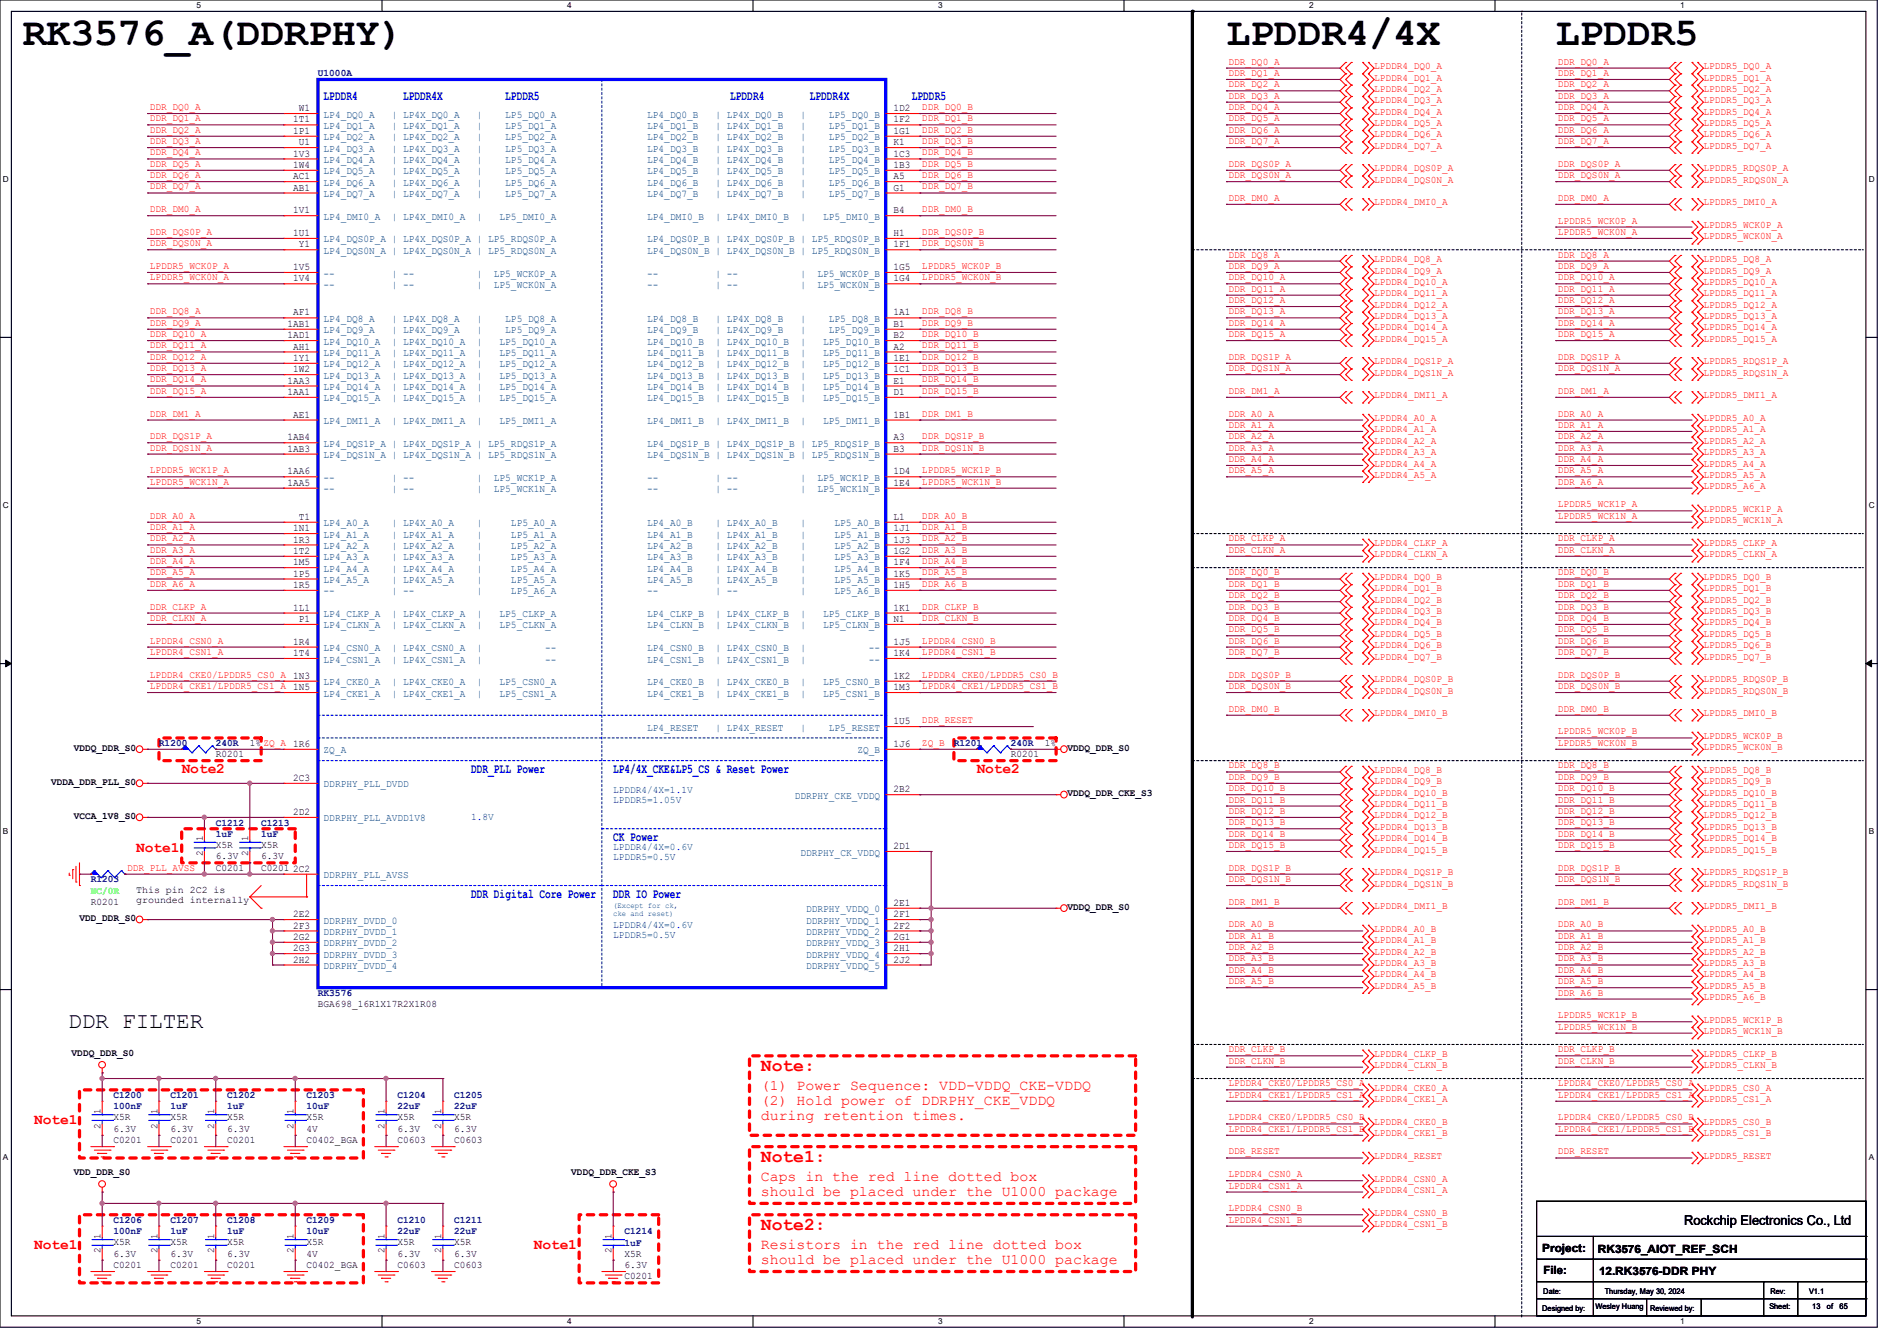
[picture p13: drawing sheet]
<svg xmlns="http://www.w3.org/2000/svg" width="297mm" height="210mm" viewBox="0 0 297 210" stroke-linecap="round" stroke-linejoin="round" font-family="sans-serif">
<defs><g id="words">
<g font-size="6.2">
<text x="3.6" y="7">RK3576_A(DDRPHY)</text>
<text x="192.1" y="7">LPDDR4/4X</text>
<text x="243.6" y="7">LPDDR5</text>
</g>
<text font-size="3.6" x="10.7" y="161">DDR FILTER</text>
<g font-size="2.8" fill="#f00">
<text x="119.1" y="167.7">Note:</text>
<text x="119.1" y="181.9">Note1:</text>
<text x="119.1" y="192.6">Note2:</text>
</g>
<g font-size="2.3" fill="#f00">
<text x="28.4" y="121">Note2</text>
<text x="152.9" y="121">Note2</text>
<text x="21.3" y="133.4">Note1</text>
<text x="119.1" y="170.8">(1) Power Sequence: VDD-VDDQ_CKE-VDDQ</text>
<text x="119.1" y="173.1">(2) Hold power of DDRPHY_CKE_VDDQ</text>
<text x="5.3" y="176.1">Note1</text>
<text x="119.1" y="175.3">during retention times.</text>
<text x="119.1" y="185">Caps in the red line dotted box</text>
<text x="119.1" y="187.3">should be placed under the U1000 package</text>
<text x="5.3" y="195.7">Note1</text>
<text x="83.6" y="195.7">Note1</text>
<text x="119.1" y="195.7">Resistors in the red line dotted box</text>
<text x="119.1" y="197.9">should be placed under the U1000 package</text>
</g>
<g font-size="2.1" fill="#00f">
<text x="50.7" y="15.6">LPDDR4</text>
<text x="63.1" y="15.6">LPDDR4X</text>
<text x="79.1" y="15.6">LPDDR5</text>
<text x="114.3" y="15.6">LPDDR4</text>
<text x="126.8" y="15.6">LPDDR4X</text>
<text x="142.8" y="15.6">LPDDR5</text>
<text x="73.8" y="121">DDR_PLL Power</text>
<text x="96" y="121">LP4/4X_CKE&amp;LP5_CS &amp; Reset Power</text>
<text x="96" y="131.7">CK Power</text>
<text x="73.8" y="140.6">DDR Digital Core Power</text>
<text x="96" y="140.6">DDR IO Power</text>
</g>
<text font-size="2.1" x="263.7" y="191.9">Rockchip Electronics Co., Ltd</text>
<g font-size="1.8">
<text x="241.5" y="196">Project:</text>
<text x="250.2" y="196.2">RK3576_AIOT_REF_SCH</text>
<text x="241.6" y="199.6">File:</text>
<text x="250.4" y="199.7">12.RK3576-DDR PHY</text>
</g>
<g font-size="1.6" fill="#000080">
<text x="49.8" y="11.9">U1000A</text>
<text x="24.9" y="116.8">R1200</text>
<text x="33.8" y="116.8">240R</text>
<text x="149.4" y="116.8">R1201</text>
<text x="158.2" y="116.8">240R</text>
<text x="33.8" y="129.3">C1212</text>
<text x="33.8" y="131.1">1uF</text>
<text x="40.9" y="129.3">C1213</text>
<text x="40.9" y="131.1">1uF</text>
<text x="14.2" y="138.2">R1203</text>
<text x="49.8" y="156">RK3576</text>
<text x="17.8" y="172">C1200</text>
<text x="17.8" y="173.7">100nF</text>
<text x="26.7" y="172">C1201</text>
<text x="26.7" y="173.7">1uF</text>
<text x="35.6" y="172">C1202</text>
<text x="35.6" y="173.7">1uF</text>
<text x="48" y="172">C1203</text>
<text x="48" y="173.7">10uF</text>
<text x="62.2" y="172">C1204</text>
<text x="62.2" y="173.7">22uF</text>
<text x="71.1" y="172">C1205</text>
<text x="71.1" y="173.7">22uF</text>
<text x="17.8" y="191.5">C1206</text>
<text x="26.7" y="191.5">C1207</text>
<text x="35.6" y="191.5">C1208</text>
<text x="48" y="191.5">C1209</text>
<text x="62.2" y="191.5">C1210</text>
<text x="71.1" y="191.5">C1211</text>
<text x="17.8" y="193.3">100nF</text>
<text x="26.7" y="193.3">1uF</text>
<text x="35.6" y="193.3">1uF</text>
<text x="48" y="193.3">10uF</text>
<text x="62.2" y="193.3">22uF</text>
<text x="71.1" y="193.3">22uF</text>
<text x="97.8" y="193.3">C1214</text>
<text x="97.8" y="195.1">1uF</text>
</g>
<g font-size="1.6" fill="#f00">
<text x="192.4" y="10.1">DDR_DQ0_A</text>
<text x="192.4" y="11.9">DDR_DQ1_A</text>
<text x="215.1" y="10.8">LPDDR4_DQ0_A</text>
<text x="243.9" y="10.1">DDR_DQ0_A</text>
<text x="243.9" y="11.9">DDR_DQ1_A</text>
<text x="266.7" y="10.8">LPDDR5_DQ0_A</text>
<text x="23.5" y="17.2">DDR_DQ0_A</text>
<text x="144.4" y="17.2">DDR_DQ0_B</text>
<text x="192.4" y="13.7">DDR_DQ2_A</text>
<text x="192.4" y="15.5">DDR_DQ3_A</text>
<text x="192.4" y="17.2">DDR_DQ4_A</text>
<text x="215.1" y="12.6">LPDDR4_DQ1_A</text>
<text x="215.1" y="14.4">LPDDR4_DQ2_A</text>
<text x="215.1" y="16.2">LPDDR4_DQ3_A</text>
<text x="215.1" y="17.9">LPDDR4_DQ4_A</text>
<text x="243.9" y="13.7">DDR_DQ2_A</text>
<text x="243.9" y="15.5">DDR_DQ3_A</text>
<text x="243.9" y="17.2">DDR_DQ4_A</text>
<text x="266.7" y="12.6">LPDDR5_DQ1_A</text>
<text x="266.7" y="14.4">LPDDR5_DQ2_A</text>
<text x="266.7" y="16.2">LPDDR5_DQ3_A</text>
<text x="266.7" y="17.9">LPDDR5_DQ4_A</text>
<text x="23.5" y="19">DDR_DQ1_A</text>
<text x="23.5" y="20.8">DDR_DQ2_A</text>
<text x="23.5" y="22.6">DDR_DQ3_A</text>
<text x="144.4" y="19">DDR_DQ1_B</text>
<text x="144.4" y="20.8">DDR_DQ2_B</text>
<text x="144.4" y="22.6">DDR_DQ3_B</text>
<text x="192.4" y="19">DDR_DQ5_A</text>
<text x="192.4" y="20.8">DDR_DQ6_A</text>
<text x="192.4" y="22.6">DDR_DQ7_A</text>
<text x="215.1" y="19.7">LPDDR4_DQ5_A</text>
<text x="215.1" y="21.5">LPDDR4_DQ6_A</text>
<text x="215.1" y="23.3">LPDDR4_DQ7_A</text>
<text x="243.9" y="19">DDR_DQ5_A</text>
<text x="243.9" y="20.8">DDR_DQ6_A</text>
<text x="243.9" y="22.6">DDR_DQ7_A</text>
<text x="266.7" y="19.7">LPDDR5_DQ5_A</text>
<text x="266.7" y="21.5">LPDDR5_DQ6_A</text>
<text x="266.7" y="23.3">LPDDR5_DQ7_A</text>
<text x="23.5" y="24.3">DDR_DQ4_A</text>
<text x="23.5" y="26.1">DDR_DQ5_A</text>
<text x="23.5" y="27.9">DDR_DQ6_A</text>
<text x="23.5" y="29.7">DDR_DQ7_A</text>
<text x="144.4" y="24.3">DDR_DQ4_B</text>
<text x="144.4" y="26.1">DDR_DQ5_B</text>
<text x="144.4" y="27.9">DDR_DQ6_B</text>
<text x="144.4" y="29.7">DDR_DQ7_B</text>
<text x="192.4" y="26.1">DDR_DQS0P_A</text>
<text x="192.4" y="27.9">DDR_DQS0N_A</text>
<text x="215.1" y="26.8">LPDDR4_DQS0P_A</text>
<text x="215.1" y="28.6">LPDDR4_DQS0N_A</text>
<text x="243.9" y="26.1">DDR_DQS0P_A</text>
<text x="243.9" y="27.9">DDR_DQS0N_A</text>
<text x="266.7" y="26.8">LPDDR5_RDQS0P_A</text>
<text x="266.7" y="28.6">LPDDR5_RDQS0N_A</text>
<text x="23.5" y="33.2">DDR_DM0_A</text>
<text x="144.4" y="33.2">DDR_DM0_B</text>
<text x="192.4" y="31.5">DDR_DM0_A</text>
<text x="215.1" y="32.2">LPDDR4_DMI0_A</text>
<text x="243.9" y="31.5">DDR_DM0_A</text>
<text x="243.9" y="35">LPDDR5_WCK0P_A</text>
<text x="266.7" y="32.2">LPDDR5_DMI0_A</text>
<text x="266.7" y="35.7">LPDDR5_WCK0P_A</text>
<text x="23.5" y="36.8">DDR_DQS0P_A</text>
<text x="23.5" y="38.6">DDR_DQS0N_A</text>
<text x="144.4" y="36.8">DDR_DQS0P_B</text>
<text x="144.4" y="38.6">DDR_DQS0N_B</text>
<text x="192.4" y="40.3">DDR_DQ8_A</text>
<text x="215.1" y="41.1">LPDDR4_DQ8_A</text>
<text x="243.9" y="36.8">LPDDR5_WCK0N_A</text>
<text x="243.9" y="40.3">DDR_DQ8_A</text>
<text x="266.7" y="37.5">LPDDR5_WCK0N_A</text>
<text x="266.7" y="41.1">LPDDR5_DQ8_A</text>
<text x="23.5" y="42.1">LPDDR5_WCK0P_A</text>
<text x="23.5" y="43.9">LPDDR5_WCK0N_A</text>
<text x="144.4" y="42.1">LPDDR5_WCK0P_B</text>
<text x="144.4" y="43.9">LPDDR5_WCK0N_B</text>
<text x="192.4" y="42.1">DDR_DQ9_A</text>
<text x="192.4" y="43.9">DDR_DQ10_A</text>
<text x="192.4" y="45.7">DDR_DQ11_A</text>
<text x="192.4" y="47.5">DDR_DQ12_A</text>
<text x="215.1" y="42.8">LPDDR4_DQ9_A</text>
<text x="215.1" y="44.6">LPDDR4_DQ10_A</text>
<text x="215.1" y="46.4">LPDDR4_DQ11_A</text>
<text x="243.9" y="42.1">DDR_DQ9_A</text>
<text x="243.9" y="43.9">DDR_DQ10_A</text>
<text x="243.9" y="45.7">DDR_DQ11_A</text>
<text x="243.9" y="47.5">DDR_DQ12_A</text>
<text x="266.7" y="42.8">LPDDR5_DQ9_A</text>
<text x="266.7" y="44.6">LPDDR5_DQ10_A</text>
<text x="266.7" y="46.4">LPDDR5_DQ11_A</text>
<text x="23.5" y="49.2">DDR_DQ8_A</text>
<text x="23.5" y="51">DDR_DQ9_A</text>
<text x="23.5" y="52.8">DDR_DQ10_A</text>
<text x="144.4" y="49.2">DDR_DQ8_B</text>
<text x="144.4" y="51">DDR_DQ9_B</text>
<text x="144.4" y="52.8">DDR_DQ10_B</text>
<text x="192.4" y="49.2">DDR_DQ13_A</text>
<text x="192.4" y="51">DDR_DQ14_A</text>
<text x="192.4" y="52.8">DDR_DQ15_A</text>
<text x="215.1" y="48.2">LPDDR4_DQ12_A</text>
<text x="215.1" y="50">LPDDR4_DQ13_A</text>
<text x="215.1" y="51.7">LPDDR4_DQ14_A</text>
<text x="215.1" y="53.5">LPDDR4_DQ15_A</text>
<text x="243.9" y="49.2">DDR_DQ13_A</text>
<text x="243.9" y="51">DDR_DQ14_A</text>
<text x="243.9" y="52.8">DDR_DQ15_A</text>
<text x="266.7" y="48.2">LPDDR5_DQ12_A</text>
<text x="266.7" y="50">LPDDR5_DQ13_A</text>
<text x="266.7" y="51.7">LPDDR5_DQ14_A</text>
<text x="266.7" y="53.5">LPDDR5_DQ15_A</text>
<text x="23.5" y="54.6">DDR_DQ11_A</text>
<text x="23.5" y="56.3">DDR_DQ12_A</text>
<text x="23.5" y="58.1">DDR_DQ13_A</text>
<text x="23.5" y="59.9">DDR_DQ14_A</text>
<text x="144.4" y="54.6">DDR_DQ11_B</text>
<text x="144.4" y="56.3">DDR_DQ12_B</text>
<text x="144.4" y="58.1">DDR_DQ13_B</text>
<text x="144.4" y="59.9">DDR_DQ14_B</text>
<text x="192.4" y="56.3">DDR_DQS1P_A</text>
<text x="192.4" y="58.1">DDR_DQS1N_A</text>
<text x="215.1" y="57.1">LPDDR4_DQS1P_A</text>
<text x="215.1" y="58.8">LPDDR4_DQS1N_A</text>
<text x="243.9" y="56.3">DDR_DQS1P_A</text>
<text x="243.9" y="58.1">DDR_DQS1N_A</text>
<text x="266.7" y="57.1">LPDDR5_RDQS1P_A</text>
<text x="266.7" y="58.8">LPDDR5_RDQS1N_A</text>
<text x="23.5" y="61.7">DDR_DQ15_A</text>
<text x="23.5" y="65.2">DDR_DM1_A</text>
<text x="144.4" y="61.7">DDR_DQ15_B</text>
<text x="144.4" y="65.2">DDR_DM1_B</text>
<text x="192.4" y="61.7">DDR_DM1_A</text>
<text x="192.4" y="65.2">DDR_A0_A</text>
<text x="215.1" y="66">LPDDR4_A0_A</text>
<text x="215.1" y="62.4">LPDDR4_DMI1_A</text>
<text x="243.9" y="61.7">DDR_DM1_A</text>
<text x="243.9" y="65.2">DDR_A0_A</text>
<text x="266.7" y="62.4">LPDDR5_DMI1_A</text>
<text x="266.7" y="66">LPDDR5_A0_A</text>
<text x="23.5" y="68.8">DDR_DQS1P_A</text>
<text x="23.5" y="70.6">DDR_DQS1N_A</text>
<text x="144.4" y="68.8">DDR_DQS1P_B</text>
<text x="144.4" y="70.6">DDR_DQS1N_B</text>
<text x="192.4" y="67">DDR_A1_A</text>
<text x="192.4" y="68.8">DDR_A2_A</text>
<text x="192.4" y="70.6">DDR_A3_A</text>
<text x="215.1" y="67.7">LPDDR4_A1_A</text>
<text x="215.1" y="69.5">LPDDR4_A2_A</text>
<text x="215.1" y="71.3">LPDDR4_A3_A</text>
<text x="243.9" y="67">DDR_A1_A</text>
<text x="243.9" y="68.8">DDR_A2_A</text>
<text x="243.9" y="70.6">DDR_A3_A</text>
<text x="266.7" y="67.7">LPDDR5_A1_A</text>
<text x="266.7" y="69.5">LPDDR5_A2_A</text>
<text x="266.7" y="71.3">LPDDR5_A3_A</text>
<text x="23.5" y="74.1">LPDDR5_WCK1P_A</text>
<text x="23.5" y="75.9">LPDDR5_WCK1N_A</text>
<text x="144.4" y="74.1">LPDDR5_WCK1P_B</text>
<text x="144.4" y="75.9">LPDDR5_WCK1N_B</text>
<text x="192.4" y="72.3">DDR_A4_A</text>
<text x="192.4" y="74.1">DDR_A5_A</text>
<text x="215.1" y="73.1">LPDDR4_A4_A</text>
<text x="215.1" y="74.8">LPDDR4_A5_A</text>
<text x="243.9" y="72.3">DDR_A4_A</text>
<text x="243.9" y="74.1">DDR_A5_A</text>
<text x="243.9" y="75.9">DDR_A6_A</text>
<text x="266.7" y="73.1">LPDDR5_A4_A</text>
<text x="266.7" y="74.8">LPDDR5_A5_A</text>
<text x="266.7" y="76.6">LPDDR5_A6_A</text>
<text x="23.5" y="81.2">DDR_A0_A</text>
<text x="23.5" y="83">DDR_A1_A</text>
<text x="144.4" y="81.2">DDR_A0_B</text>
<text x="144.4" y="83">DDR_A1_B</text>
<text x="243.9" y="79.5">LPDDR5_WCK1P_A</text>
<text x="243.9" y="81.2">LPDDR5_WCK1N_A</text>
<text x="266.7" y="80.2">LPDDR5_WCK1P_A</text>
<text x="266.7" y="82">LPDDR5_WCK1N_A</text>
<text x="23.5" y="84.8">DDR_A2_A</text>
<text x="23.5" y="86.6">DDR_A3_A</text>
<text x="23.5" y="88.3">DDR_A4_A</text>
<text x="144.4" y="84.8">DDR_A2_B</text>
<text x="144.4" y="86.6">DDR_A3_B</text>
<text x="144.4" y="88.3">DDR_A4_B</text>
<text x="192.4" y="84.8">DDR_CLKP_A</text>
<text x="192.4" y="86.6">DDR_CLKN_A</text>
<text x="215.1" y="85.5">LPDDR4_CLKP_A</text>
<text x="215.1" y="87.3">LPDDR4_CLKN_A</text>
<text x="243.9" y="84.8">DDR_CLKP_A</text>
<text x="243.9" y="86.6">DDR_CLKN_A</text>
<text x="266.7" y="85.5">LPDDR5_CLKP_A</text>
<text x="266.7" y="87.3">LPDDR5_CLKN_A</text>
<text x="23.5" y="90.1">DDR_A5_A</text>
<text x="23.5" y="95.5">DDR_CLKP_A</text>
<text x="23.5" y="91.9">DDR_A6_A</text>
<text x="144.4" y="90.1">DDR_A5_B</text>
<text x="144.4" y="95.5">DDR_CLKP_B</text>
<text x="144.4" y="91.9">DDR_A6_B</text>
<text x="192.4" y="90.1">DDR_DQ0_B</text>
<text x="192.4" y="91.9">DDR_DQ1_B</text>
<text x="192.4" y="93.7">DDR_DQ2_B</text>
<text x="192.4" y="95.5">DDR_DQ3_B</text>
<text x="215.1" y="90.8">LPDDR4_DQ0_B</text>
<text x="215.1" y="92.6">LPDDR4_DQ1_B</text>
<text x="215.1" y="94.4">LPDDR4_DQ2_B</text>
<text x="243.9" y="90.1">DDR_DQ0_B</text>
<text x="243.9" y="91.9">DDR_DQ1_B</text>
<text x="243.9" y="93.7">DDR_DQ2_B</text>
<text x="243.9" y="95.5">DDR_DQ3_B</text>
<text x="266.7" y="90.8">LPDDR5_DQ0_B</text>
<text x="266.7" y="92.6">LPDDR5_DQ1_B</text>
<text x="266.7" y="94.4">LPDDR5_DQ2_B</text>
<text x="23.5" y="97.2">DDR_CLKN_A</text>
<text x="23.5" y="100.8">LPDDR4_CSN0_A</text>
<text x="144.4" y="97.2">DDR_CLKN_B</text>
<text x="144.4" y="100.8">LPDDR4_CSN0_B</text>
<text x="192.4" y="97.2">DDR_DQ4_B</text>
<text x="192.4" y="99">DDR_DQ5_B</text>
<text x="192.4" y="100.8">DDR_DQ6_B</text>
<text x="215.1" y="96.2">LPDDR4_DQ3_B</text>
<text x="215.1" y="98">LPDDR4_DQ4_B</text>
<text x="215.1" y="99.7">LPDDR4_DQ5_B</text>
<text x="215.1" y="101.5">LPDDR4_DQ6_B</text>
<text x="243.9" y="97.2">DDR_DQ4_B</text>
<text x="243.9" y="99">DDR_DQ5_B</text>
<text x="243.9" y="100.8">DDR_DQ6_B</text>
<text x="266.7" y="96.2">LPDDR5_DQ3_B</text>
<text x="266.7" y="98">LPDDR5_DQ4_B</text>
<text x="266.7" y="99.7">LPDDR5_DQ5_B</text>
<text x="266.7" y="101.5">LPDDR5_DQ6_B</text>
<text x="23.5" y="102.6">LPDDR4_CSN1_A</text>
<text x="23.5" y="106.1">LPDDR4_CKE0/LPDDR5_CS0_A 1N3</text>
<text x="23.5" y="107.9">LPDDR4_CKE1/LPDDR5_CS1_A 1N5</text>
<text x="144.4" y="102.6">LPDDR4_CSN1_B</text>
<text x="144.4" y="106.1">LPDDR4_CKE0/LPDDR5_CS0_B</text>
<text x="144.4" y="107.9">LPDDR4_CKE1/LPDDR5_CS1_B</text>
<text x="192.4" y="102.6">DDR_DQ7_B</text>
<text x="192.4" y="106.1">DDR_DQS0P_B</text>
<text x="192.4" y="107.9">DDR_DQS0N_B</text>
<text x="215.1" y="103.3">LPDDR4_DQ7_B</text>
<text x="215.1" y="106.8">LPDDR4_DQS0P_B</text>
<text x="243.9" y="102.6">DDR_DQ7_B</text>
<text x="243.9" y="106.1">DDR_DQS0P_B</text>
<text x="243.9" y="107.9">DDR_DQS0N_B</text>
<text x="266.7" y="103.3">LPDDR5_DQ7_B</text>
<text x="266.7" y="106.8">LPDDR5_RDQS0P_B</text>
<text x="144.4" y="113.2">DDR_RESET</text>
<text x="192.4" y="111.5">DDR_DM0_B</text>
<text x="215.1" y="108.6">LPDDR4_DQS0N_B</text>
<text x="215.1" y="112.2">LPDDR4_DMI0_B</text>
<text x="243.9" y="111.5">DDR_DM0_B</text>
<text x="266.7" y="108.6">LPDDR5_RDQS0N_B</text>
<text x="266.7" y="112.2">LPDDR5_DMI0_B</text>
<text x="41.2" y="116.8">ZQ_A 1R6</text>
<text x="144.4" y="116.8">ZQ_B</text>
<text x="243.9" y="115">LPDDR5_WCK0P_B</text>
<text x="243.9" y="116.8">LPDDR5_WCK0N_B</text>
<text x="266.7" y="115.7">LPDDR5_WCK0P_B</text>
<text x="266.7" y="117.5">LPDDR5_WCK0N_B</text>
<text x="192.4" y="120.4">DDR_DQ8_B</text>
<text x="192.4" y="122.1">DDR_DQ9_B</text>
<text x="192.4" y="123.9">DDR_DQ10_B</text>
<text x="192.4" y="125.7">DDR_DQ11_B</text>
<text x="215.1" y="121.1">LPDDR4_DQ8_B</text>
<text x="215.1" y="122.8">LPDDR4_DQ9_B</text>
<text x="215.1" y="124.6">LPDDR4_DQ10_B</text>
<text x="243.9" y="120.4">DDR_DQ8_B</text>
<text x="243.9" y="122.1">DDR_DQ9_B</text>
<text x="243.9" y="123.9">DDR_DQ10_B</text>
<text x="243.9" y="125.7">DDR_DQ11_B</text>
<text x="266.7" y="121.1">LPDDR5_DQ8_B</text>
<text x="266.7" y="122.8">LPDDR5_DQ9_B</text>
<text x="266.7" y="124.6">LPDDR5_DQ10_B</text>
<text x="192.4" y="127.5">DDR_DQ12_B</text>
<text x="192.4" y="129.2">DDR_DQ13_B</text>
<text x="192.4" y="131">DDR_DQ14_B</text>
<text x="215.1" y="126.4">LPDDR4_DQ11_B</text>
<text x="215.1" y="128.2">LPDDR4_DQ12_B</text>
<text x="215.1" y="130">LPDDR4_DQ13_B</text>
<text x="215.1" y="131.7">LPDDR4_DQ14_B</text>
<text x="243.9" y="127.5">DDR_DQ12_B</text>
<text x="243.9" y="129.2">DDR_DQ13_B</text>
<text x="243.9" y="131">DDR_DQ14_B</text>
<text x="266.7" y="126.4">LPDDR5_DQ11_B</text>
<text x="266.7" y="128.2">LPDDR5_DQ12_B</text>
<text x="266.7" y="130">LPDDR5_DQ13_B</text>
<text x="266.7" y="131.7">LPDDR5_DQ14_B</text>
<text x="19.9" y="136.4">DDR_PLL_AVSS</text>
<text x="192.4" y="132.8">DDR_DQ15_B</text>
<text x="192.4" y="136.4">DDR_DQS1P_B</text>
<text x="215.1" y="133.5">LPDDR4_DQ15_B</text>
<text x="215.1" y="137.1">LPDDR4_DQS1P_B</text>
<text x="243.9" y="132.8">DDR_DQ15_B</text>
<text x="243.9" y="136.4">DDR_DQS1P_B</text>
<text x="266.7" y="133.5">LPDDR5_DQ15_B</text>
<text x="266.7" y="137.1">LPDDR5_RDQS1P_B</text>
<text x="192.4" y="138.1">DDR_DQS1N_B</text>
<text x="192.4" y="141.7">DDR_DM1_B</text>
<text x="215.1" y="138.8">LPDDR4_DQS1N_B</text>
<text x="215.1" y="142.4">LPDDR4_DMI1_B</text>
<text x="243.9" y="138.1">DDR_DQS1N_B</text>
<text x="243.9" y="141.7">DDR_DM1_B</text>
<text x="266.7" y="138.8">LPDDR5_RDQS1N_B</text>
<text x="266.7" y="142.4">LPDDR5_DMI1_B</text>
<text x="192.4" y="145.2">DDR_A0_B</text>
<text x="192.4" y="147">DDR_A1_B</text>
<text x="192.4" y="148.8">DDR_A2_B</text>
<text x="215.1" y="146">LPDDR4_A0_B</text>
<text x="215.1" y="147.7">LPDDR4_A1_B</text>
<text x="215.1" y="149.5">LPDDR4_A2_B</text>
<text x="243.9" y="145.2">DDR_A0_B</text>
<text x="243.9" y="147">DDR_A1_B</text>
<text x="243.9" y="148.8">DDR_A2_B</text>
<text x="266.7" y="146">LPDDR5_A0_B</text>
<text x="266.7" y="147.7">LPDDR5_A1_B</text>
<text x="266.7" y="149.5">LPDDR5_A2_B</text>
<text x="192.4" y="150.6">DDR_A3_B</text>
<text x="192.4" y="152.4">DDR_A4_B</text>
<text x="192.4" y="154.1">DDR_A5_B</text>
<text x="215.1" y="151.3">LPDDR4_A3_B</text>
<text x="215.1" y="153.1">LPDDR4_A4_B</text>
<text x="215.1" y="154.9">LPDDR4_A5_B</text>
<text x="243.9" y="150.6">DDR_A3_B</text>
<text x="243.9" y="152.4">DDR_A4_B</text>
<text x="243.9" y="154.1">DDR_A5_B</text>
<text x="243.9" y="155.9">DDR_A6_B</text>
<text x="266.7" y="151.3">LPDDR5_A3_B</text>
<text x="266.7" y="153.1">LPDDR5_A4_B</text>
<text x="266.7" y="154.9">LPDDR5_A5_B</text>
<text x="243.9" y="159.5">LPDDR5_WCK1P_B</text>
<text x="243.9" y="161.2">LPDDR5_WCK1N_B</text>
<text x="266.7" y="156.6">LPDDR5_A6_B</text>
<text x="266.7" y="160.2">LPDDR5_WCK1P_B</text>
<text x="266.7" y="162">LPDDR5_WCK1N_B</text>
<text x="192.4" y="164.8">DDR_CLKP_B</text>
<text x="192.4" y="166.6">DDR_CLKN_B</text>
<text x="215.1" y="165.5">LPDDR4_CLKP_B</text>
<text x="215.1" y="167.3">LPDDR4_CLKN_B</text>
<text x="243.9" y="164.8">DDR_CLKP_B</text>
<text x="243.9" y="166.6">DDR_CLKN_B</text>
<text x="266.7" y="165.5">LPDDR5_CLKP_B</text>
<text x="266.7" y="167.3">LPDDR5_CLKN_B</text>
<text x="192.4" y="170.1">LPDDR4_CKE0/LPDDR5_CS0_A</text>
<text x="192.4" y="171.9">LPDDR4_CKE1/LPDDR5_CS1_A</text>
<text x="215.1" y="170.9">LPDDR4_CKE0_A</text>
<text x="215.1" y="172.6">LPDDR4_CKE1_A</text>
<text x="243.9" y="170.1">LPDDR4_CKE0/LPDDR5_CS0_A</text>
<text x="243.9" y="171.9">LPDDR4_CKE1/LPDDR5_CS1_A</text>
<text x="266.7" y="170.9">LPDDR5_CS0_A</text>
<text x="266.7" y="172.6">LPDDR5_CS1_A</text>
<text x="192.4" y="175.5">LPDDR4_CKE0/LPDDR5_CS0_B</text>
<text x="192.4" y="177.2">LPDDR4_CKE1/LPDDR5_CS1_B</text>
<text x="215.1" y="176.2">LPDDR4_CKE0_B</text>
<text x="215.1" y="178">LPDDR4_CKE1_B</text>
<text x="243.9" y="175.5">LPDDR4_CKE0/LPDDR5_CS0_B</text>
<text x="243.9" y="177.2">LPDDR4_CKE1/LPDDR5_CS1_B</text>
<text x="266.7" y="176.2">LPDDR5_CS0_B</text>
<text x="266.7" y="178">LPDDR5_CS1_B</text>
<text x="192.4" y="180.8">DDR_RESET</text>
<text x="192.4" y="184.4">LPDDR4_CSN0_A</text>
<text x="215.1" y="181.5">LPDDR4_RESET</text>
<text x="215.1" y="185.1">LPDDR4_CSN0_A</text>
<text x="243.9" y="180.8">DDR_RESET</text>
<text x="266.7" y="181.5">LPDDR5_RESET</text>
<text x="192.4" y="186.1">LPDDR4_CSN1_A</text>
<text x="192.4" y="189.7">LPDDR4_CSN0_B</text>
<text x="192.4" y="191.5">LPDDR4_CSN1_B</text>
<text x="215.1" y="186.9">LPDDR4_CSN1_A</text>
<text x="215.1" y="190.4">LPDDR4_CSN0_B</text>
<text x="215.1" y="192.2">LPDDR4_CSN1_B</text>
</g>
<g font-size="1.6">
<text x="46.8" y="17.4">W1</text>
<text x="139.9" y="17.4">1D2</text>
<text x="45.9" y="21">1P1</text>
<text x="45.9" y="19.2">1T1</text>
<text x="46.8" y="22.7">U1</text>
<text x="139.9" y="19.2">1F2</text>
<text x="139.9" y="21">1G1</text>
<text x="139.9" y="22.7">K1</text>
<text x="45.9" y="29.8">AB1</text>
<text x="45.9" y="28.1">AC1</text>
<text x="45.9" y="26.3">1W4</text>
<text x="45.9" y="24.5">1V3</text>
<text x="139.9" y="24.5">1C3</text>
<text x="139.9" y="26.3">1B3</text>
<text x="139.9" y="28.1">A5</text>
<text x="139.9" y="29.8">G1</text>
<text x="45.9" y="33.4">1V1</text>
<text x="139.9" y="33.4">B4</text>
<text x="45.9" y="37">1U1</text>
<text x="46.8" y="38.7">Y1</text>
<text x="139.9" y="37">H1</text>
<text x="139.9" y="38.7">1F1</text>
<text x="45.9" y="44.1">1V4</text>
<text x="45.9" y="42.3">1V5</text>
<text x="139.9" y="42.3">1G5</text>
<text x="139.9" y="44.1">1G4</text>
<text x="45" y="53">1AD1</text>
<text x="45" y="51.2">1AB1</text>
<text x="45.9" y="49.4">AF1</text>
<text x="139.9" y="49.4">1A1</text>
<text x="139.9" y="51.2">B1</text>
<text x="139.9" y="53">B2</text>
<text x="45.9" y="58.3">1W2</text>
<text x="45.9" y="56.5">1Y1</text>
<text x="45.9" y="54.7">AH1</text>
<text x="139.9" y="54.7">A2</text>
<text x="139.9" y="56.5">1E1</text>
<text x="139.9" y="58.3">1C1</text>
<text x="45" y="61.8">1AA1</text>
<text x="45" y="60.1">1AA3</text>
<text x="45.9" y="65.4">AE1</text>
<text x="139.9" y="60.1">E1</text>
<text x="139.9" y="61.8">D1</text>
<text x="139.9" y="65.4">1B1</text>
<text x="45" y="70.7">1AB3</text>
<text x="45" y="69">1AB4</text>
<text x="139.9" y="69">A3</text>
<text x="139.9" y="70.7">B3</text>
<text x="45" y="76.1">1AA5</text>
<text x="45" y="74.3">1AA6</text>
<text x="139.9" y="74.3">1D4</text>
<text x="139.9" y="76.1">1E4</text>
<text x="45.9" y="83.2">1N1</text>
<text x="46.8" y="81.4">T1</text>
<text x="139.9" y="81.4">L1</text>
<text x="139.9" y="83.2">1J1</text>
<text x="45.9" y="88.5">1M5</text>
<text x="45.9" y="86.7">1T2</text>
<text x="45.9" y="85">1R3</text>
<text x="139.9" y="85">1J3</text>
<text x="139.9" y="86.7">1G2</text>
<text x="139.9" y="88.5">1F4</text>
<text x="45.9" y="95.6">1L1</text>
<text x="45.9" y="92.1">1R5</text>
<text x="45.9" y="90.3">1P5</text>
<text x="139.9" y="90.3">1K5</text>
<text x="139.9" y="92.1">1H5</text>
<text x="139.9" y="95.6">1K1</text>
<text x="45.9" y="101">1R4</text>
<text x="46.8" y="97.4">P1</text>
<text x="139.9" y="97.4">N1</text>
<text x="139.9" y="101">1J5</text>
<text x="45.9" y="102.7">1T4</text>
<text x="139.9" y="102.7">1K4</text>
<text x="139.9" y="106.3">1K2</text>
<text x="139.9" y="108.1">1M3</text>
<text x="139.9" y="113.4">1U5</text>
<text x="11.6" y="117.6">VDDQ_DDR_S0</text>
<text x="33.8" y="118.6">R0201</text>
<text x="39.1" y="116.8">1%</text>
<text x="139.9" y="117">1J6</text>
<text x="158.2" y="118.6">R0201</text>
<text x="163.6" y="116.8">1%</text>
<text x="167.1" y="117.6">VDDQ_DDR_S0</text>
<text x="8" y="122.9">VDDA_DDR_PLL_S0</text>
<text x="45.9" y="122.3">2C3</text>
<text x="139.9" y="124.1">2B2</text>
<text x="167.1" y="124.7">VDDQ_DDR_CKE_S3</text>
<text x="11.6" y="128.2">VCCA_1V8_S0</text>
<text x="31.7" y="131.7" transform="rotate(-90 31.7 131.7)">1</text>
<text x="38.9" y="131.7" transform="rotate(-90 38.9 131.7)">1</text>
<text x="45.9" y="127.6">2D2</text>
<text x="31.7" y="134.1" transform="rotate(-90 31.7 134.1)">2</text>
<text x="33.8" y="136.4">C0201</text>
<text x="33.8" y="132.8">X5R</text>
<text x="33.8" y="134.6">6.3V</text>
<text x="38.9" y="134.1" transform="rotate(-90 38.9 134.1)">2</text>
<text x="40.9" y="136.4">C0201</text>
<text x="40.9" y="132.8">X5R</text>
<text x="40.9" y="134.6">6.3V</text>
<text x="45.9" y="136.5">2C2</text>
<text x="139.9" y="133">2D1</text>
<text x="14.2" y="141.7">R0201</text>
<text x="21.3" y="139.9">This pin 2C2 is</text>
<text x="21.3" y="141.5">grounded internally</text>
<text x="45.9" y="143.6">2E2</text>
<text x="139.9" y="141.9">2E1</text>
<text x="139.9" y="143.6">2F1</text>
<text x="167.1" y="142.4">VDDQ_DDR_S0</text>
<text x="12.4" y="144.2">VDD_DDR_S0</text>
<text x="45.9" y="149">2G3</text>
<text x="45.9" y="147.2">2G2</text>
<text x="45.9" y="145.4">2F3</text>
<text x="139.9" y="145.4">2F2</text>
<text x="139.9" y="147.2">2G1</text>
<text x="139.9" y="149">2H1</text>
<text x="45.9" y="150.8">2H2</text>
<text x="139.9" y="150.8">2J2</text>
<text x="49.8" y="157.7">BGA698_16R1X17R2X1R08</text>
<text x="11.2" y="165.4">VDDQ_DDR_S0</text>
<text x="15.7" y="176.7" transform="rotate(-90 15.7 176.7)">2</text>
<text x="15.7" y="174.4" transform="rotate(-90 15.7 174.4)">1</text>
<text x="17.8" y="179">C0201</text>
<text x="17.8" y="175.5">X5R</text>
<text x="17.8" y="177.2">6.3V</text>
<text x="24.6" y="176.7" transform="rotate(-90 24.6 176.7)">2</text>
<text x="24.6" y="174.4" transform="rotate(-90 24.6 174.4)">1</text>
<text x="26.7" y="179">C0201</text>
<text x="26.7" y="175.5">X5R</text>
<text x="26.7" y="177.2">6.3V</text>
<text x="33.5" y="176.7" transform="rotate(-90 33.5 176.7)">2</text>
<text x="33.5" y="174.4" transform="rotate(-90 33.5 174.4)">1</text>
<text x="35.6" y="179">C0201</text>
<text x="35.6" y="175.5">X5R</text>
<text x="35.6" y="177.2">6.3V</text>
<text x="46" y="176.7" transform="rotate(-90 46 176.7)">2</text>
<text x="46" y="174.4" transform="rotate(-90 46 174.4)">1</text>
<text x="48" y="179">C0402_BGA</text>
<text x="48" y="175.5">X5R</text>
<text x="48" y="177.2">4V</text>
<text x="60.2" y="176.7" transform="rotate(-90 60.2 176.7)">2</text>
<text x="60.2" y="174.4" transform="rotate(-90 60.2 174.4)">1</text>
<text x="62.2" y="179">C0603</text>
<text x="62.2" y="175.5">X5R</text>
<text x="62.2" y="177.2">6.3V</text>
<text x="69.1" y="176.7" transform="rotate(-90 69.1 176.7)">2</text>
<text x="69.1" y="174.4" transform="rotate(-90 69.1 174.4)">1</text>
<text x="71.1" y="179">C0603</text>
<text x="71.1" y="175.5">X5R</text>
<text x="71.1" y="177.2">6.3V</text>
<text x="11.6" y="184.1">VDD_DDR_S0</text>
<text x="89.5" y="184.1">VDDQ_DDR_CKE_S3</text>
<text x="15.7" y="196.3" transform="rotate(-90 15.7 196.3)">2</text>
<text x="15.7" y="194" transform="rotate(-90 15.7 194)">1</text>
<text x="17.8" y="195">X5R</text>
<text x="17.8" y="196.8">6.3V</text>
<text x="24.6" y="196.3" transform="rotate(-90 24.6 196.3)">2</text>
<text x="24.6" y="194" transform="rotate(-90 24.6 194)">1</text>
<text x="26.7" y="195">X5R</text>
<text x="26.7" y="196.8">6.3V</text>
<text x="33.5" y="196.3" transform="rotate(-90 33.5 196.3)">2</text>
<text x="33.5" y="194" transform="rotate(-90 33.5 194)">1</text>
<text x="35.6" y="195">X5R</text>
<text x="35.6" y="196.8">6.3V</text>
<text x="46" y="196.3" transform="rotate(-90 46 196.3)">2</text>
<text x="46" y="194" transform="rotate(-90 46 194)">1</text>
<text x="48" y="195">X5R</text>
<text x="48" y="196.8">4V</text>
<text x="60.2" y="196.3" transform="rotate(-90 60.2 196.3)">2</text>
<text x="60.2" y="194" transform="rotate(-90 60.2 194)">1</text>
<text x="62.2" y="195">X5R</text>
<text x="62.2" y="196.8">6.3V</text>
<text x="69.1" y="196.3" transform="rotate(-90 69.1 196.3)">2</text>
<text x="69.1" y="194" transform="rotate(-90 69.1 194)">1</text>
<text x="71.1" y="195">X5R</text>
<text x="71.1" y="196.8">6.3V</text>
<text x="95.8" y="196.3" transform="rotate(-90 95.8 196.3)">2</text>
<text x="95.8" y="194" transform="rotate(-90 95.8 194)">1</text>
<text x="97.8" y="196.8">X5R</text>
<text x="17.8" y="198.6">C0201</text>
<text x="26.7" y="198.6">C0201</text>
<text x="35.6" y="198.6">C0201</text>
<text x="48" y="198.6">C0402_BGA</text>
<text x="62.2" y="198.6">C0603</text>
<text x="71.1" y="198.6">C0603</text>
<text x="97.8" y="200.4">C0201</text>
<text x="97.8" y="198.6">6.3V</text>
</g>
<g font-size="1.6" fill="#004080">
<text x="50.7" y="23.7">LP4_DQ3_A</text>
<text x="50.7" y="22">LP4_DQ2_A</text>
<text x="50.7" y="20.2">LP4_DQ1_A</text>
<text x="50.7" y="18.4">LP4_DQ0_A</text>
<text x="61.3" y="23.7">| LP4X_DQ3_A</text>
<text x="61.3" y="22">| LP4X_DQ2_A</text>
<text x="61.3" y="20.2">| LP4X_DQ1_A</text>
<text x="61.3" y="18.4">| LP4X_DQ0_A</text>
<text x="74.7" y="23.7">|</text>
<text x="74.7" y="22">|</text>
<text x="74.7" y="20.2">|</text>
<text x="74.7" y="18.4">|</text>
<text x="79.1" y="23.7">LP5_DQ3_A</text>
<text x="79.1" y="22">LP5_DQ2_A</text>
<text x="79.1" y="20.2">LP5_DQ1_A</text>
<text x="79.1" y="18.4">LP5_DQ0_A</text>
<text x="101.3" y="18.4">LP4_DQ0_B</text>
<text x="101.3" y="20.2">LP4_DQ1_B</text>
<text x="101.3" y="22">LP4_DQ2_B</text>
<text x="101.3" y="23.7">LP4_DQ3_B</text>
<text x="112" y="18.4">| LP4X_DQ0_B</text>
<text x="112" y="20.2">| LP4X_DQ1_B</text>
<text x="112" y="22">| LP4X_DQ2_B</text>
<text x="112" y="23.7">| LP4X_DQ3_B</text>
<text x="125.3" y="18.4">|</text>
<text x="125.3" y="20.2">|</text>
<text x="125.3" y="22">|</text>
<text x="125.3" y="23.7">|</text>
<text x="129.8" y="18.4">LP5_DQ0_B</text>
<text x="129.8" y="20.2">LP5_DQ1_B</text>
<text x="129.8" y="22">LP5_DQ2_B</text>
<text x="129.8" y="23.7">LP5_DQ3_B</text>
<text x="50.7" y="29.1">LP4_DQ6_A</text>
<text x="50.7" y="27.3">LP4_DQ5_A</text>
<text x="50.7" y="25.5">LP4_DQ4_A</text>
<text x="61.3" y="29.1">| LP4X_DQ6_A</text>
<text x="61.3" y="27.3">| LP4X_DQ5_A</text>
<text x="61.3" y="25.5">| LP4X_DQ4_A</text>
<text x="74.7" y="29.1">|</text>
<text x="74.7" y="27.3">|</text>
<text x="74.7" y="25.5">|</text>
<text x="79.1" y="29.1">LP5_DQ6_A</text>
<text x="79.1" y="27.3">LP5_DQ5_A</text>
<text x="79.1" y="25.5">LP5_DQ4_A</text>
<text x="101.3" y="25.5">LP4_DQ4_B</text>
<text x="101.3" y="27.3">LP4_DQ5_B</text>
<text x="101.3" y="29.1">LP4_DQ6_B</text>
<text x="112" y="25.5">| LP4X_DQ4_B</text>
<text x="112" y="27.3">| LP4X_DQ5_B</text>
<text x="112" y="29.1">| LP4X_DQ6_B</text>
<text x="125.3" y="25.5">|</text>
<text x="125.3" y="27.3">|</text>
<text x="125.3" y="29.1">|</text>
<text x="129.8" y="25.5">LP5_DQ4_B</text>
<text x="129.8" y="27.3">LP5_DQ5_B</text>
<text x="129.8" y="29.1">LP5_DQ6_B</text>
<text x="50.7" y="34.4">LP4_DMI0_A</text>
<text x="50.7" y="30.9">LP4_DQ7_A</text>
<text x="61.3" y="34.4">| LP4X_DMI0_A</text>
<text x="61.3" y="30.9">| LP4X_DQ7_A</text>
<text x="74.7" y="34.4">|</text>
<text x="74.7" y="30.9">|</text>
<text x="78.2" y="34.4">LP5_DMI0_A</text>
<text x="79.1" y="30.9">LP5_DQ7_A</text>
<text x="101.3" y="30.9">LP4_DQ7_B</text>
<text x="101.3" y="34.4">LP4_DMI0_B</text>
<text x="112" y="30.9">| LP4X_DQ7_B</text>
<text x="112" y="34.4">| LP4X_DMI0_B</text>
<text x="125.3" y="30.9">|</text>
<text x="125.3" y="34.4">|</text>
<text x="128.9" y="34.4">LP5_DMI0_B</text>
<text x="129.8" y="30.9">LP5_DQ7_B</text>
<text x="50.7" y="39.8">LP4_DQS0N_A | LP4X_DQS0N_A | LP5_RDQS0N_A</text>
<text x="50.7" y="38">LP4_DQS0P_A | LP4X_DQS0P_A | LP5_RDQS0P_A</text>
<text x="101.3" y="38">LP4_DQS0P_B | LP4X_DQS0P_B | LP5_RDQS0P_B</text>
<text x="101.3" y="39.8">LP4_DQS0N_B | LP4X_DQS0N_B | LP5_RDQS0N_B</text>
<text x="50.7" y="45.1">--</text>
<text x="50.7" y="43.3">--</text>
<text x="61.3" y="45.1">| --</text>
<text x="61.3" y="43.3">| --</text>
<text x="74.7" y="45.1">|</text>
<text x="74.7" y="43.3">|</text>
<text x="77.3" y="45.1">LP5_WCK0N_A</text>
<text x="77.3" y="43.3">LP5_WCK0P_A</text>
<text x="101.3" y="43.3">--</text>
<text x="101.3" y="45.1">--</text>
<text x="112" y="43.3">| --</text>
<text x="112" y="45.1">| --</text>
<text x="125.3" y="43.3">|</text>
<text x="125.3" y="45.1">|</text>
<text x="128" y="43.3">LP5_WCK0P_B</text>
<text x="128" y="45.1">LP5_WCK0N_B</text>
<text x="50.7" y="54">LP4_DQ10_A</text>
<text x="50.7" y="52.2">LP4_DQ9_A</text>
<text x="50.7" y="50.4">LP4_DQ8_A</text>
<text x="61.3" y="54">| LP4X_DQ10_A</text>
<text x="61.3" y="52.2">| LP4X_DQ9_A</text>
<text x="61.3" y="50.4">| LP4X_DQ8_A</text>
<text x="74.7" y="54">|</text>
<text x="74.7" y="52.2">|</text>
<text x="74.7" y="50.4">|</text>
<text x="78.2" y="54">LP5_DQ10_A</text>
<text x="79.1" y="52.2">LP5_DQ9_A</text>
<text x="79.1" y="50.4">LP5_DQ8_A</text>
<text x="101.3" y="50.4">LP4_DQ8_B</text>
<text x="101.3" y="52.2">LP4_DQ9_B</text>
<text x="101.3" y="54">LP4_DQ10_B</text>
<text x="112" y="50.4">| LP4X_DQ8_B</text>
<text x="112" y="52.2">| LP4X_DQ9_B</text>
<text x="112" y="54">| LP4X_DQ10_B</text>
<text x="125.3" y="50.4">|</text>
<text x="125.3" y="52.2">|</text>
<text x="125.3" y="54">|</text>
<text x="128.9" y="54">LP5_DQ10_B</text>
<text x="129.8" y="50.4">LP5_DQ8_B</text>
<text x="129.8" y="52.2">LP5_DQ9_B</text>
<text x="50.7" y="59.3">LP4_DQ13_A</text>
<text x="50.7" y="57.5">LP4_DQ12_A</text>
<text x="50.7" y="55.8">LP4_DQ11_A</text>
<text x="61.3" y="59.3">| LP4X_DQ13_A</text>
<text x="61.3" y="57.5">| LP4X_DQ12_A</text>
<text x="61.3" y="55.8">| LP4X_DQ11_A</text>
<text x="74.7" y="59.3">|</text>
<text x="74.7" y="57.5">|</text>
<text x="74.7" y="55.8">|</text>
<text x="78.2" y="59.3">LP5_DQ13_A</text>
<text x="78.2" y="57.5">LP5_DQ12_A</text>
<text x="78.2" y="55.8">LP5_DQ11_A</text>
<text x="101.3" y="55.8">LP4_DQ11_B</text>
<text x="101.3" y="57.5">LP4_DQ12_B</text>
<text x="101.3" y="59.3">LP4_DQ13_B</text>
<text x="112" y="55.8">| LP4X_DQ11_B</text>
<text x="112" y="57.5">| LP4X_DQ12_B</text>
<text x="112" y="59.3">| LP4X_DQ13_B</text>
<text x="125.3" y="55.8">|</text>
<text x="125.3" y="57.5">|</text>
<text x="125.3" y="59.3">|</text>
<text x="128.9" y="55.8">LP5_DQ11_B</text>
<text x="128.9" y="57.5">LP5_DQ12_B</text>
<text x="128.9" y="59.3">LP5_DQ13_B</text>
<text x="50.7" y="62.9">LP4_DQ15_A</text>
<text x="50.7" y="61.1">LP4_DQ14_A</text>
<text x="61.3" y="62.9">| LP4X_DQ15_A</text>
<text x="61.3" y="61.1">| LP4X_DQ14_A</text>
<text x="74.7" y="62.9">|</text>
<text x="74.7" y="61.1">|</text>
<text x="78.2" y="62.9">LP5_DQ15_A</text>
<text x="78.2" y="61.1">LP5_DQ14_A</text>
<text x="101.3" y="61.1">LP4_DQ14_B</text>
<text x="101.3" y="62.9">LP4_DQ15_B</text>
<text x="112" y="61.1">| LP4X_DQ14_B</text>
<text x="112" y="62.9">| LP4X_DQ15_B</text>
<text x="125.3" y="61.1">|</text>
<text x="125.3" y="62.9">|</text>
<text x="128.9" y="61.1">LP5_DQ14_B</text>
<text x="128.9" y="62.9">LP5_DQ15_B</text>
<text x="50.7" y="71.8">LP4_DQS1N_A | LP4X_DQS1N_A | LP5_RDQS1N_A</text>
<text x="50.7" y="70">LP4_DQS1P_A | LP4X_DQS1P_A | LP5_RDQS1P_A</text>
<text x="50.7" y="66.4">LP4_DMI1_A</text>
<text x="61.3" y="66.4">| LP4X_DMI1_A</text>
<text x="74.7" y="66.4">|</text>
<text x="78.2" y="66.4">LP5_DMI1_A</text>
<text x="101.3" y="66.4">LP4_DMI1_B</text>
<text x="101.3" y="70">LP4_DQS1P_B | LP4X_DQS1P_B | LP5_RDQS1P_B</text>
<text x="101.3" y="71.8">LP4_DQS1N_B | LP4X_DQS1N_B | LP5_RDQS1N_B</text>
<text x="112" y="66.4">| LP4X_DMI1_B</text>
<text x="125.3" y="66.4">|</text>
<text x="128.9" y="66.4">LP5_DMI1_B</text>
<text x="50.7" y="77.1">--</text>
<text x="50.7" y="75.3">--</text>
<text x="61.3" y="77.1">| --</text>
<text x="61.3" y="75.3">| --</text>
<text x="74.7" y="77.1">|</text>
<text x="74.7" y="75.3">|</text>
<text x="77.3" y="77.1">LP5_WCK1N_A</text>
<text x="77.3" y="75.3">LP5_WCK1P_A</text>
<text x="101.3" y="75.3">--</text>
<text x="101.3" y="77.1">--</text>
<text x="112" y="75.3">| --</text>
<text x="112" y="77.1">| --</text>
<text x="125.3" y="75.3">|</text>
<text x="125.3" y="77.1">|</text>
<text x="128" y="75.3">LP5_WCK1P_B</text>
<text x="128" y="77.1">LP5_WCK1N_B</text>
<text x="50.7" y="82.4">LP4_A0_A</text>
<text x="61.3" y="82.4">| LP4X_A0_A</text>
<text x="74.7" y="82.4">|</text>
<text x="80" y="82.4">LP5_A0_A</text>
<text x="101.3" y="82.4">LP4_A0_B</text>
<text x="112" y="82.4">| LP4X_A0_B</text>
<text x="125.3" y="82.4">|</text>
<text x="130.7" y="82.4">LP5_A0_B</text>
<text x="50.7" y="89.5">LP4_A4_A</text>
<text x="50.7" y="87.8">LP4_A3_A</text>
<text x="50.7" y="86">LP4_A2_A</text>
<text x="50.7" y="84.2">LP4_A1_A</text>
<text x="61.3" y="89.5">| LP4X_A4_A</text>
<text x="61.3" y="87.8">| LP4X_A3_A</text>
<text x="61.3" y="86">| LP4X_A2_A</text>
<text x="61.3" y="84.2">| LP4X_A1_A</text>
<text x="74.7" y="89.5">|</text>
<text x="74.7" y="87.8">|</text>
<text x="74.7" y="86">|</text>
<text x="74.7" y="84.2">|</text>
<text x="80" y="89.5">LP5_A4_A</text>
<text x="80" y="87.8">LP5_A3_A</text>
<text x="80" y="86">LP5_A2_A</text>
<text x="80" y="84.2">LP5_A1_A</text>
<text x="101.3" y="84.2">LP4_A1_B</text>
<text x="101.3" y="86">LP4_A2_B</text>
<text x="101.3" y="87.8">LP4_A3_B</text>
<text x="101.3" y="89.5">LP4_A4_B</text>
<text x="112" y="84.2">| LP4X_A1_B</text>
<text x="112" y="86">| LP4X_A2_B</text>
<text x="112" y="87.8">| LP4X_A3_B</text>
<text x="112" y="89.5">| LP4X_A4_B</text>
<text x="125.3" y="84.2">|</text>
<text x="125.3" y="86">|</text>
<text x="125.3" y="87.8">|</text>
<text x="125.3" y="89.5">|</text>
<text x="130.7" y="84.2">LP5_A1_B</text>
<text x="130.7" y="86">LP5_A2_B</text>
<text x="130.7" y="87.8">LP5_A3_B</text>
<text x="130.7" y="89.5">LP5_A4_B</text>
<text x="50.7" y="93.1">--</text>
<text x="50.7" y="91.3">LP4_A5_A</text>
<text x="61.3" y="93.1">| --</text>
<text x="61.3" y="91.3">| LP4X_A5_A</text>
<text x="74.7" y="93.1">|</text>
<text x="74.7" y="91.3">|</text>
<text x="80" y="93.1">LP5_A6_A</text>
<text x="80" y="91.3">LP5_A5_A</text>
<text x="101.3" y="91.3">LP4_A5_B</text>
<text x="101.3" y="93.1">--</text>
<text x="112" y="91.3">| LP4X_A5_B</text>
<text x="112" y="93.1">| --</text>
<text x="125.3" y="91.3">|</text>
<text x="125.3" y="93.1">|</text>
<text x="130.7" y="91.3">LP5_A5_B</text>
<text x="130.7" y="93.1">LP5_A6_B</text>
<text x="50.7" y="102">LP4_CSN0_A</text>
<text x="50.7" y="98.4">LP4_CLKN_A</text>
<text x="50.7" y="96.6">LP4_CLKP_A</text>
<text x="61.3" y="102">| LP4X_CSN0_A</text>
<text x="61.3" y="98.4">| LP4X_CLKN_A</text>
<text x="61.3" y="96.6">| LP4X_CLKP_A</text>
<text x="74.7" y="102">|</text>
<text x="74.7" y="98.4">|</text>
<text x="74.7" y="96.6">|</text>
<text x="78.2" y="98.4">LP5_CLKN_A</text>
<text x="78.2" y="96.6">LP5_CLKP_A</text>
<text x="85.3" y="102">--</text>
<text x="101.3" y="96.6">LP4_CLKP_B</text>
<text x="101.3" y="98.4">LP4_CLKN_B</text>
<text x="101.3" y="102">LP4_CSN0_B</text>
<text x="112" y="96.6">| LP4X_CLKP_B</text>
<text x="112" y="98.4">| LP4X_CLKN_B</text>
<text x="112" y="102">| LP4X_CSN0_B</text>
<text x="125.3" y="96.6">|</text>
<text x="125.3" y="98.4">|</text>
<text x="125.3" y="102">|</text>
<text x="128.9" y="96.6">LP5_CLKP_B</text>
<text x="128.9" y="98.4">LP5_CLKN_B</text>
<text x="136" y="102">--</text>
<text x="50.7" y="107.3">LP4_CKE0_A</text>
<text x="50.7" y="103.8">LP4_CSN1_A</text>
<text x="61.3" y="107.3">| LP4X_CKE0_A</text>
<text x="61.3" y="103.8">| LP4X_CSN1_A</text>
<text x="74.7" y="107.3">|</text>
<text x="74.7" y="103.8">|</text>
<text x="78.2" y="107.3">LP5_CSN0_A</text>
<text x="85.3" y="103.8">--</text>
<text x="101.3" y="103.8">LP4_CSN1_B</text>
<text x="101.3" y="107.3">LP4_CKE0_B</text>
<text x="112" y="103.8">| LP4X_CSN1_B</text>
<text x="112" y="107.3">| LP4X_CKE0_B</text>
<text x="125.3" y="103.8">|</text>
<text x="125.3" y="107.3">|</text>
<text x="128.9" y="107.3">LP5_CSN0_B</text>
<text x="136" y="103.8">--</text>
<text x="50.7" y="109.1">LP4_CKE1_A</text>
<text x="61.3" y="109.1">| LP4X_CKE1_A</text>
<text x="74.7" y="109.1">|</text>
<text x="78.2" y="109.1">LP5_CSN1_A</text>
<text x="101.3" y="109.1">LP4_CKE1_B</text>
<text x="112" y="109.1">| LP4X_CKE1_B</text>
<text x="125.3" y="109.1">|</text>
<text x="128.9" y="109.1">LP5_CSN1_B</text>
<text x="50.7" y="118">ZQ_A</text>
<text x="101.3" y="114.4">LP4_RESET</text>
<text x="112" y="114.4">| LP4X_RESET</text>
<text x="125.3" y="114.4">|</text>
<text x="129.8" y="114.4">LP5_RESET</text>
<text x="134.2" y="118">ZQ_B</text>
<text x="50.7" y="123.3">DDRPHY_PLL_DVDD</text>
<text x="124.5" y="125.1">DDRPHY_CKE_VDDQ</text>
<text x="50.7" y="128.7">DDRPHY_PLL_AVDD1V8</text>
<text x="50.7" y="137.5">DDRPHY_PLL_AVSS</text>
<text x="125.3" y="134">DDRPHY_CK_VDDQ</text>
<text x="126.2" y="142.9">DDRPHY_VDDQ_0</text>
<text x="50.7" y="150">DDRPHY_DVDD_3</text>
<text x="50.7" y="148.2">DDRPHY_DVDD_2</text>
<text x="50.7" y="146.4">DDRPHY_DVDD_1</text>
<text x="50.7" y="144.7">DDRPHY_DVDD_0</text>
<text x="126.2" y="144.7">DDRPHY_VDDQ_1</text>
<text x="126.2" y="146.4">DDRPHY_VDDQ_2</text>
<text x="126.2" y="148.2">DDRPHY_VDDQ_3</text>
<text x="126.2" y="150">DDRPHY_VDDQ_4</text>
<text x="50.7" y="151.8">DDRPHY_DVDD_4</text>
<text x="126.2" y="151.8">DDRPHY_VDDQ_5</text>
</g>
<g font-size="1.6" fill="#00f">
<text x="96" y="124.2">LPDDR4/4X=1.1V</text>
<text x="96" y="125.8">LPDDR5=1.05V</text>
<text x="73.8" y="128.4">1.8V</text>
<text x="96" y="133.1">LPDDR4/4X=0.6V</text>
<text x="96" y="134.7">LPDDR5=0.5V</text>
<text x="96" y="145.4">LPDDR4/4X=0.6V</text>
<text x="96" y="147">LPDDR5=0.5V</text>
</g>
<text font-size="1.6" fill="#0f0" x="14.2" y="140">NC/0R</text>
<g font-size="1.3">
<text x="30.8" y="1.3">5</text>
<text x="88.8" y="1.3">4</text>
<text x="146.9" y="1.3">3</text>
<text x="205" y="1.3">2</text>
<text x="263.1" y="1.3">1</text>
<text x=".5" y="28.4">D</text>
<text x="292.6" y="28.4">D</text>
<text x=".5" y="79.5">C</text>
<text x="292.6" y="79.5">C</text>
<text x=".5" y="130.6">B</text>
<text x="292.6" y="130.6">B</text>
<text x=".5" y="181.7">A</text>
<text x="292.6" y="181.7">A</text>
<text x="30.8" y="207.4">5</text>
<text x="88.8" y="207.4">4</text>
<text x="146.9" y="207.4">3</text>
<text x="205" y="207.4">2</text>
<text x="263.1" y="207.4">1</text>
</g>
<g font-size="1.2" fill="#00f">
<text x="96" y="142.2">(Except for ck,</text>
<text x="96" y="143.4">cke and reset)</text>
</g>
<g font-size="1.2">
<text x="241.6" y="202.6">Date:</text>
<text x="251.2" y="202.6">Thursday, May 30, 2024</text>
<text x="277.2" y="202.6">Rev:</text>
<text x="283.2" y="202.6">V1.1</text>
<text x="241.5" y="205.3">Designed by:</text>
<text x="249.8" y="205.1">Wesley Huang</text>
<text x="258.4" y="205.3">Reviewed by:</text>
<text x="277" y="205.1">Sheet:</text>
<text x="283.8" y="205.1">13</text>
<text x="286" y="205.1">of</text>
<text x="288" y="205.1">65</text>
</g>
</g></defs>
<path d="M0 0h293.9v207.9h-293.9zM1.8 1.8h290.3v204.3h-290.3z" fill="none" stroke="#000" stroke-width=".17"/>
<g fill="#fff">
<path d="M30.8 .2h.7v1.4h-.7z"/>
<path d="M30.8 206.2h.7v1.4h-.7z"/>
</g>
<path d="M59.8 0v1.8M59.8 206.1v1.8" fill="none" stroke="#000" stroke-width=".17"/>
<g fill="#fff">
<path d="M88.8 .2h.7v1.4h-.7z"/>
<path d="M88.8 206.2h.7v1.4h-.7z"/>
</g>
<path d="M117.9 0v1.8M117.9 206.1v1.8" fill="none" stroke="#000" stroke-width=".17"/>
<g fill="#fff">
<path d="M146.9 .2h.7v1.4h-.7z"/>
<path d="M146.9 206.2h.7v1.4h-.7z"/>
</g>
<path d="M176 0v1.8M176 206.1v1.8" fill="none" stroke="#000" stroke-width=".17"/>
<g fill="#fff">
<path d="M205 .2h.7v1.4h-.7z"/>
<path d="M205 206.2h.7v1.4h-.7z"/>
</g>
<path d="M234.1 0v1.8M234.1 206.1v1.8" fill="none" stroke="#000" stroke-width=".17"/>
<g fill="#fff">
<path d="M263.1 .2h.6v1.4h-.6z"/>
<path d="M263.1 206.2h.6v1.4h-.6z"/>
<path d="M.5 27.3h.9v1.4h-.9z"/>
<path d="M292.6 27.3h.9v1.4h-.9z"/>
<path d="M.5 78.4h.9v1.4h-.9z"/>
<path d="M292.6 78.4h.9v1.4h-.9z"/>
</g>
<path d="M0 52.8h1.8M292.1 52.8h1.8" fill="none" stroke="#000" stroke-width=".17"/>
<g fill="#fff">
<path d="M.5 129.5h.8v1.4h-.8z"/>
<path d="M292.6 129.5h.8v1.4h-.8z"/>
</g>
<path d="M0 103.9h1.8M292.1 103.9h1.8" fill="none" stroke="#000" stroke-width=".17"/>
<path d="M.9 103.4l.9 .5-.9 .5zM292.1 103.9l.9-.5v1z" fill="#000" stroke="#000" stroke-width=".16"/>
<g fill="#fff">
<path d="M.5 180.5h.8v1.4h-.8z"/>
<path d="M292.6 180.5h.8v1.4h-.8z"/>
</g>
<g fill="none" stroke="#000" stroke-width=".17">
<path d="M0 155h1.8M292.1 155h1.8M240.6 188.1h51.5v18h-51.5zM240.6 193.6h51.5M240.6 197.2h51.5M249.5 193.6v12.5M292.1 193.6h.1M292.1 197.2h.1M240.6 200.7h51.5M240.6 203.4h51.5M249.5 206.1h.1M257.8 206.1h.1"/>
<path d="M257.8 203.4v2.7M266.4 206.1h.1M266.4 203.4v2.7M276.1 206.1h.1M276.1 200.7v5.4M281.5 206.1h.1M281.5 200.7v5.4M292.1 200.7h.1M292.1 203.4h.1"/>
</g>
<path d="M24.9 115.6h16v3.5h-16zM149.4 115.6h16v3.5h-16zM28.4 129.8h17.8v5.3h-17.8zM12.4 170.7h44.5v10.7h-44.5zM117.3 179.6h60.5v8.9h-60.5zM117.3 165.4h60.5v12.4h-60.5zM12.4 190.2h44.5v10.7h-44.5zM90.7 190.2h12.4v10.7h-12.4zM117.3 190.2h60.5v8.9h-60.5z" fill="none" stroke="#f00" stroke-width=".51" stroke-dasharray="1 1"/>
<path d="M186.7 1.8v204.4" fill="none" stroke="#000" stroke-width=".51"/>
<circle cx="186.7" cy="1.8" r=".25" fill="#000"/>
<g fill="none" stroke="#000" stroke-width=".17" stroke-dasharray=".3 .3">
<path d="M238.3 1.8h.1M186.7 39.1h104.9M291.6 39.1h.1M186.7 83.6h104.9M186.7 88.9h104.9M291.6 83.6h.1M291.6 88.9h.1M186.7 119.1h104.9M291.6 119.1h.1M186.7 163.6h104.9M186.7 168.9h104.9M291.6 163.6h.1"/>
<path d="M291.6 168.9h.1M238.3 206.2v-204.4"/>
</g>
<g fill="none" stroke="#f00" stroke-width=".17">
<path d="M44.4 19.6h.1M44.4 17.8h.1M44.4 19.6h5.4M44.4 17.8h5.4M138.7 19.6h5.3M138.7 17.8h5.3M144 17.8h.1M144 19.6h.1M210.7 9.8h.1M210.7 11.6h.1M210.7 13.3h.1M210.7 15.1h.1"/>
<path d="M210.7 16.9h.1M210.7 18.7h.1M210.7 9.8l-.9 .9 .9 .9M210.7 15.1l-.9 .9 .9 .9M210.7 11.6l-.9 .8 .9 .9M210.7 16.9l-.9 .9 .9 .9M210.7 13.3l-.9 .9 .9 .9M210.7 18.7l-.9 .9 .9 .8M211.6 11.6h.1M211.6 9.8h.1M211.6 13.3h.1M211.6 15.1h.1"/>
<path d="M211.6 16.9h.1M211.6 18.7h.1M211.6 9.8l-.9 .9 .9 .9M211.6 13.3l-.9 .9 .9 .9M211.6 11.6l-.9 .8 .9 .9M211.6 15.1l-.9 .9 .9 .9M211.6 16.9l-.9 .9 .9 .9M211.6 18.7l-.9 .9 .9 .8M213.4 11.6h.1M213.4 9.8h.1M213.4 13.3h.1M213.4 15.1h.1"/>
<path d="M213.4 16.9h.1M213.4 18.7h.1M213.4 13.3l.8 .9-.8 .9M213.4 9.8l.8 .9-.8 .9M213.4 15.1l.8 .9-.8 .9M213.4 11.6l.8 .8-.8 .9M213.4 18.7l.8 .9-.8 .8M213.4 16.9l.8 .9-.8 .9M214.2 11.6h.1M214.2 9.8h.1M214.2 13.3h.1M214.2 15.1h.1"/>
<path d="M214.2 16.9h.1M214.2 18.7h.1M214.2 15.1l.9 .9-.9 .9M214.2 9.8l.9 .9-.9 .9M214.2 11.6l.9 .8-.9 .9M214.2 18.7l.9 .9-.9 .8M214.2 13.3l.9 .9-.9 .9M214.2 16.9l.9 .9-.9 .9M262.3 9.8h.1M262.3 11.6h.1M262.3 13.3h.1M262.3 15.1h.1"/>
<path d="M262.3 16.9h.1M262.3 18.7h.1M262.3 9.8l-.9 .9 .9 .9M262.3 11.6l-.9 .8 .9 .9M262.3 15.1l-.9 .9 .9 .9M262.3 16.9l-.9 .9 .9 .9M262.3 13.3l-.9 .9 .9 .9M262.3 18.7l-.9 .9 .9 .8M263.1 11.6h.1M263.1 9.8h.1M263.1 13.3h.1M263.1 15.1h.1"/>
<path d="M263.1 16.9h.1M263.1 18.7h.1M263.1 9.8l-.8 .9 .8 .9M263.1 13.3l-.8 .9 .8 .9M263.1 11.6l-.8 .8 .8 .9M263.1 15.1l-.8 .9 .8 .9M263.1 16.9l-.8 .9 .8 .9M263.1 18.7l-.8 .9 .8 .8M264.9 11.6h.1M264.9 9.8h.1M264.9 13.3h.1M264.9 15.1h.1"/>
<path d="M264.9 16.9h.1M264.9 18.7h.1M264.9 16.9l.9 .9-.9 .9M264.9 18.7l.9 .9-.9 .8M264.9 13.3l.9 .9-.9 .9M264.9 9.8l.9 .9-.9 .9M264.9 15.1l.9 .9-.9 .9M264.9 11.6l.9 .8-.9 .9M265.8 11.6h.1M265.8 9.8h.1M265.8 13.3h.1M265.8 15.1h.1"/>
<path d="M265.8 16.9h.1M265.8 18.7h.1M265.8 15.1l.9 .9-.9 .9M265.8 16.9l.9 .9-.9 .9M265.8 18.7l.9 .9-.9 .8M265.8 9.8l.9 .9-.9 .9M265.8 11.6l.9 .8-.9 .9M265.8 13.3l.9 .9-.9 .9M44.4 39.1h.1M44.4 37.3h.1M44.4 33.8h.1M44.4 30.2h.1"/>
<path d="M44.4 28.4h.1M44.4 26.7h.1M44.4 24.9h.1M44.4 23.1h.1M44.4 21.3h.1M44.4 39.1h5.4M44.4 37.3h5.4M44.4 33.8h5.4M44.4 30.2h5.4M44.4 28.4h5.4M44.4 26.7h5.4M44.4 24.9h5.4"/>
<path d="M44.4 23.1h5.4M44.4 21.3h5.4M138.7 39.1h5.3M138.7 37.3h5.3M138.7 33.8h5.3M138.7 30.2h5.3M138.7 28.4h5.3M138.7 26.7h5.3M138.7 24.9h5.3M138.7 23.1h5.3M138.7 21.3h5.3M144 21.3h.1"/>
<path d="M144 23.1h.1M144 24.9h.1M144 26.7h.1M144 28.4h.1M144 30.2h.1M144 33.8h.1M144 37.3h.1M144 39.1h.1M210.7 20.4h.1M210.7 22.2h.1M210.7 24h.1M210.7 25.8h.1"/>
<path d="M210.7 27.6h.1M210.7 29.3h.1M210.7 31.1h.1M210.7 32.9h.1M210.7 20.4l-.9 .9 .9 .9M210.7 22.2l-.9 .9 .9 .9M210.7 25.8l-.9 .9 .9 .9M210.7 27.6l-.9 .8 .9 .9M210.7 31.1l-.9 .9 .9 .9M211.6 20.4h.1M211.6 22.2h.1M211.6 24h.1"/>
<path d="M211.6 27.6h.1M211.6 25.8h.1M211.6 29.3h.1M211.6 32.9h.1M211.6 31.1h.1M211.6 20.4l-.9 .9 .9 .9M211.6 22.2l-.9 .9 .9 .9M211.6 25.8l-.9 .9 .9 .9M211.6 27.6l-.9 .8 .9 .9M211.6 31.1l-.9 .9 .9 .9M213.4 20.4h.1M213.4 22.2h.1"/>
<path d="M213.4 24h.1M213.4 27.6h.1M213.4 25.8h.1M213.4 29.3h.1M213.4 32.9h.1M213.4 31.1h.1M213.4 20.4l.8 .9-.8 .9M213.4 22.2l.8 .9-.8 .9M213.4 25.8l.8 .9-.8 .9M213.4 31.1l.8 .9-.8 .9M213.4 27.6l.8 .8-.8 .9M214.2 20.4h.1"/>
<path d="M214.2 22.2h.1M214.2 24h.1M214.2 27.6h.1M214.2 25.8h.1M214.2 29.3h.1M214.2 32.9h.1M214.2 31.1h.1M214.2 20.4l.9 .9-.9 .9M214.2 22.2l.9 .9-.9 .9M214.2 25.8l.9 .9-.9 .9M214.2 31.1l.9 .9-.9 .9M214.2 27.6l.9 .8-.9 .9"/>
<path d="M262.3 20.4h.1M262.3 22.2h.1M262.3 24h.1M262.3 25.8h.1M262.3 27.6h.1M262.3 29.3h.1M262.3 31.1h.1M262.3 32.9h.1M262.3 20.4l-.9 .9 .9 .9M262.3 22.2l-.9 .9 .9 .9M262.3 25.8l-.9 .9 .9 .9M262.3 27.6l-.9 .8 .9 .9"/>
<path d="M262.3 31.1l-.9 .9 .9 .9M263.1 20.4h.1M263.1 22.2h.1M263.1 24h.1M263.1 27.6h.1M263.1 25.8h.1M263.1 29.3h.1M263.1 32.9h.1M263.1 31.1h.1M263.1 20.4l-.8 .9 .8 .9M263.1 22.2l-.8 .9 .8 .9M263.1 25.8l-.8 .9 .8 .9"/>
<path d="M263.1 27.6l-.8 .8 .8 .9M263.1 31.1l-.8 .9 .8 .9M264.9 20.4h.1M264.9 22.2h.1M264.9 24h.1M264.9 27.6h.1M264.9 25.8h.1M264.9 29.3h.1M264.9 32.9h.1M264.9 31.1h.1M264.9 36.4h.1M264.9 34.7h.1"/>
<path d="M264.9 38.2h.1M264.9 34.7l.9 .9-.9 .8M264.9 36.4l.9 .9-.9 .9M264.9 20.4l.9 .9-.9 .9M264.9 22.2l.9 .9-.9 .9M264.9 25.8l.9 .9-.9 .9M264.9 31.1l.9 .9-.9 .9M264.9 27.6l.9 .8-.9 .9M265.8 20.4h.1M265.8 22.2h.1M265.8 24h.1M265.8 27.6h.1"/>
<path d="M265.8 25.8h.1M265.8 29.3h.1M265.8 32.9h.1M265.8 31.1h.1M265.8 36.4h.1M265.8 34.7h.1M265.8 38.2h.1M265.8 34.7l.9 .9-.9 .8M265.8 36.4l.9 .9-.9 .9M265.8 20.4l.9 .9-.9 .9M265.8 22.2l.9 .9-.9 .9M265.8 25.8l.9 .9-.9 .9"/>
<path d="M265.8 27.6l.9 .8-.9 .9M265.8 31.1l.9 .9-.9 .9M44.4 58.7h.1M44.4 56.9h.1M44.4 55.1h.1M44.4 53.3h.1M44.4 51.6h.1M44.4 49.8h.1M44.4 44.4h.1M44.4 42.7h.1M44.4 58.7h5.4M44.4 56.9h5.4"/>
<path d="M44.4 55.1h5.4M44.4 53.3h5.4M44.4 51.6h5.4M44.4 49.8h5.4M44.4 44.4h5.4M44.4 42.7h5.4M138.7 58.7h5.3M138.7 56.9h5.3M138.7 55.1h5.3M138.7 53.3h5.3M138.7 51.6h5.3M138.7 49.8h5.3"/>
<path d="M138.7 44.4h5.3M138.7 42.7h5.3M144 42.7h.1M144 44.4h.1M144 49.8h.1M144 51.6h.1M144 53.3h.1M144 55.1h.1M144 56.9h.1M144 58.7h.1M210.7 40h.1M210.7 41.8h.1"/>
<path d="M210.7 43.6h.1M210.7 45.3h.1M210.7 47.1h.1M210.7 48.9h.1M210.7 50.7h.1M210.7 52.5h.1M210.7 54.2h.1M210.7 56h.1M210.7 57.8h.1M210.7 59.6h.1M210.7 40l-.9 .9 .9 .9M210.7 45.3l-.9 .9 .9 .9"/>
<path d="M210.7 41.8l-.9 .9 .9 .9M210.7 47.1l-.9 .9 .9 .9M210.7 43.6l-.9 .8 .9 .9M210.7 48.9l-.9 .9 .9 .9M210.7 50.7l-.9 .9 .9 .9M210.7 52.5l-.9 .8 .9 .9M210.7 56l-.9 .9 .9 .9M210.7 57.8l-.9 .9 .9 .9M211.6 41.8h.1M211.6 40h.1M211.6 43.6h.1M211.6 45.3h.1"/>
<path d="M211.6 47.1h.1M211.6 48.9h.1M211.6 50.7h.1M211.6 52.5h.1M211.6 54.2h.1M211.6 57.8h.1M211.6 56h.1M211.6 59.6h.1M211.6 40l-.9 .9 .9 .9M211.6 43.6l-.9 .8 .9 .9M211.6 41.8l-.9 .9 .9 .9M211.6 45.3l-.9 .9 .9 .9"/>
<path d="M211.6 47.1l-.9 .9 .9 .9M211.6 48.9l-.9 .9 .9 .9M211.6 50.7l-.9 .9 .9 .9M211.6 52.5l-.9 .8 .9 .9M211.6 56l-.9 .9 .9 .9M211.6 57.8l-.9 .9 .9 .9M213.4 41.8h.1M213.4 40h.1M213.4 43.6h.1M213.4 45.3h.1M213.4 47.1h.1M213.4 48.9h.1"/>
<path d="M213.4 50.7h.1M213.4 52.5h.1M213.4 54.2h.1M213.4 57.8h.1M213.4 56h.1M213.4 59.6h.1M213.4 43.6l.8 .8-.8 .9M213.4 40l.8 .9-.8 .9M213.4 45.3l.8 .9-.8 .9M213.4 41.8l.8 .9-.8 .9M213.4 47.1l.8 .9-.8 .9M213.4 50.7l.8 .9-.8 .9"/>
<path d="M213.4 52.5l.8 .8-.8 .9M213.4 48.9l.8 .9-.8 .9M213.4 56l.8 .9-.8 .9M213.4 57.8l.8 .9-.8 .9M214.2 41.8h.1M214.2 40h.1M214.2 43.6h.1M214.2 45.3h.1M214.2 47.1h.1M214.2 48.9h.1M214.2 50.7h.1M214.2 52.5h.1"/>
<path d="M214.2 54.2h.1M214.2 57.8h.1M214.2 56h.1M214.2 59.6h.1M214.2 45.3l.9 .9-.9 .9M214.2 40l.9 .9-.9 .9M214.2 47.1l.9 .9-.9 .9M214.2 41.8l.9 .9-.9 .9M214.2 43.6l.9 .8-.9 .9M214.2 52.5l.9 .8-.9 .9M214.2 48.9l.9 .9-.9 .9M214.2 56l.9 .9-.9 .9"/>
<path d="M214.2 50.7l.9 .9-.9 .9M214.2 57.8l.9 .9-.9 .9M262.3 40h.1M262.3 41.8h.1M262.3 43.6h.1M262.3 45.3h.1M262.3 47.1h.1M262.3 48.9h.1M262.3 50.7h.1M262.3 52.5h.1M262.3 54.2h.1M262.3 56h.1"/>
<path d="M262.3 57.8h.1M262.3 59.6h.1M262.3 43.6l-.9 .8 .9 .9M262.3 40l-.9 .9 .9 .9M262.3 45.3l-.9 .9 .9 .9M262.3 41.8l-.9 .9 .9 .9M262.3 52.5l-.9 .8 .9 .9M262.3 56l-.9 .9 .9 .9M262.3 47.1l-.9 .9 .9 .9M262.3 48.9l-.9 .9 .9 .9M262.3 50.7l-.9 .9 .9 .9M262.3 57.8l-.9 .9 .9 .9"/>
<path d="M263.1 41.8h.1M263.1 40h.1M263.1 43.6h.1M263.1 45.3h.1M263.1 47.1h.1M263.1 48.9h.1M263.1 50.7h.1M263.1 52.5h.1M263.1 54.2h.1M263.1 57.8h.1M263.1 56h.1M263.1 59.6h.1"/>
<path d="M263.1 41.8l-.8 .9 .8 .9M263.1 40l-.8 .9 .8 .9M263.1 43.6l-.8 .8 .8 .9M263.1 50.7l-.8 .9 .8 .9M263.1 52.5l-.8 .8 .8 .9M263.1 57.8l-.8 .9 .8 .9M263.1 56l-.8 .9 .8 .9M263.1 45.3l-.8 .9 .8 .9M263.1 47.1l-.8 .9 .8 .9M263.1 48.9l-.8 .9 .8 .9M264.9 41.8h.1M264.9 40h.1"/>
<path d="M264.9 43.6h.1M264.9 45.3h.1M264.9 47.1h.1M264.9 48.9h.1M264.9 50.7h.1M264.9 52.5h.1M264.9 54.2h.1M264.9 57.8h.1M264.9 56h.1M264.9 59.6h.1M264.9 40l.9 .9-.9 .9M264.9 47.1l.9 .9-.9 .9"/>
<path d="M264.9 48.9l.9 .9-.9 .9M264.9 50.7l.9 .9-.9 .9M264.9 52.5l.9 .8-.9 .9M264.9 56l.9 .9-.9 .9M264.9 43.6l.9 .8-.9 .9M264.9 45.3l.9 .9-.9 .9M264.9 41.8l.9 .9-.9 .9M264.9 57.8l.9 .9-.9 .9M265.8 41.8h.1M265.8 40h.1M265.8 43.6h.1M265.8 45.3h.1"/>
<path d="M265.8 47.1h.1M265.8 48.9h.1M265.8 50.7h.1M265.8 52.5h.1M265.8 54.2h.1M265.8 57.8h.1M265.8 56h.1M265.8 59.6h.1M265.8 47.1l.9 .9-.9 .9M265.8 48.9l.9 .9-.9 .9M265.8 50.7l.9 .9-.9 .9M265.8 45.3l.9 .9-.9 .9"/>
<path d="M265.8 40l.9 .9-.9 .9M265.8 41.8l.9 .9-.9 .9M265.8 43.6l.9 .8-.9 .9M265.8 56l.9 .9-.9 .9M265.8 57.8l.9 .9-.9 .9M265.8 52.5l.9 .8-.9 .9M44.4 76.5h.1M44.4 74.7h.1M44.4 71.1h.1M44.4 69.3h.1M44.4 65.8h.1M44.4 62.2h.1"/>
<path d="M44.4 60.5h.1M44.4 76.5h5.4M44.4 74.7h5.4M44.4 71.1h5.4M44.4 69.3h5.4M44.4 65.8h5.4M44.4 62.2h5.4M44.4 60.5h5.4M138.7 76.5h5.3M138.7 74.7h5.3M138.7 71.1h5.3M138.7 69.3h5.3"/>
<path d="M138.7 65.8h5.3M138.7 62.2h5.3M138.7 60.5h5.3M144 60.5h.1M144 62.2h.1M144 65.8h.1M144 69.3h.1M144 71.1h.1M144 74.7h.1M144 76.5h.1M210.7 61.3h.1M210.7 63.1h.1"/>
<path d="M210.7 61.3l-.9 .9 .9 .9M211.6 63.1h.1M211.6 61.3h.1M211.6 61.3l-.9 .9 .9 .9M213.4 66.7h.1M213.4 64.9h.1M213.4 68.5h.1M213.4 70.2h.1M213.4 72h.1M213.4 73.8h.1M213.4 75.6h.1M213.4 63.1h.1"/>
<path d="M213.4 61.3h.1M213.4 61.3l.8 .9-.8 .9M213.4 64.9l.8 .9-.8 .9M213.4 66.7l.8 .9-.8 .9M213.4 68.5l.8 .8-.8 .9M213.4 70.2l.8 .9-.8 .9M213.4 72l.8 .9-.8 .9M213.4 73.8l.8 .9-.8 .9M214.2 66.7h.1M214.2 64.9h.1M214.2 68.5h.1M214.2 70.2h.1"/>
<path d="M214.2 72h.1M214.2 73.8h.1M214.2 75.6h.1M214.2 63.1h.1M214.2 61.3h.1M214.2 64.9l.9 .9-.9 .9M214.2 66.7l.9 .9-.9 .9M214.2 68.5l.9 .8-.9 .9M214.2 70.2l.9 .9-.9 .9M214.2 72l.9 .9-.9 .9M214.2 73.8l.9 .9-.9 .9M214.2 61.3l.9 .9-.9 .9"/>
<path d="M262.3 61.3h.1M262.3 63.1h.1M262.3 61.3l-.9 .9 .9 .9M263.1 63.1h.1M263.1 61.3h.1M263.1 61.3l-.8 .9 .8 .9M264.9 63.1h.1M264.9 61.3h.1M264.9 66.7h.1M264.9 64.9h.1M264.9 68.5h.1M264.9 70.2h.1"/>
<path d="M264.9 72h.1M264.9 73.8h.1M264.9 75.6h.1M264.9 77.3h.1M264.9 79.1h.1M264.9 64.9l.9 .9-.9 .9M264.9 68.5l.9 .8-.9 .9M264.9 66.7l.9 .9-.9 .9M264.9 70.2l.9 .9-.9 .9M264.9 72l.9 .9-.9 .9M264.9 79.1l.9 .9-.9 .9M264.9 61.3l.9 .9-.9 .9"/>
<path d="M264.9 73.8l.9 .9-.9 .9M264.9 75.6l.9 .9-.9 .8M265.8 63.1h.1M265.8 61.3h.1M265.8 66.7h.1M265.8 64.9h.1M265.8 68.5h.1M265.8 70.2h.1M265.8 72h.1M265.8 73.8h.1M265.8 75.6h.1M265.8 77.3h.1"/>
<path d="M265.8 79.1h.1M265.8 68.5l.9 .8-.9 .9M265.8 64.9l.9 .9-.9 .9M265.8 70.2l.9 .9-.9 .9M265.8 66.7l.9 .9-.9 .9M265.8 79.1l.9 .9-.9 .9M265.8 61.3l.9 .9-.9 .9M265.8 72l.9 .9-.9 .9M265.8 73.8l.9 .9-.9 .9M265.8 75.6l.9 .9-.9 .8M44.4 97.8h.1M44.4 96h.1"/>
<path d="M44.4 92.5h.1M44.4 90.7h.1M44.4 88.9h.1M44.4 87.1h.1M44.4 85.3h.1M44.4 83.6h.1M44.4 81.8h.1M44.4 97.8h5.4M44.4 96h5.4M44.4 92.5h5.4M44.4 90.7h5.4M44.4 88.9h5.4"/>
<path d="M44.4 87.1h5.4M44.4 85.3h5.4M44.4 83.6h5.4M44.4 81.8h5.4M138.7 97.8h5.3M138.7 96h5.3M138.7 92.5h5.3M138.7 90.7h5.3M138.7 88.9h5.3M138.7 87.1h5.3M138.7 85.3h5.3M138.7 83.6h5.3"/>
<path d="M138.7 81.8h5.3M144 81.8h.1M144 83.6h.1M144 85.3h.1M144 87.1h.1M144 88.9h.1M144 90.7h.1M144 92.5h.1M144 96h.1M144 97.8h.1M210.7 91.6h.1M210.7 89.8h.1"/>
<path d="M210.7 93.3h.1M210.7 95.1h.1M210.7 96.9h.1M210.7 98.7h.1M210.7 89.8l-.9 .9 .9 .9M210.7 95.1l-.9 .9 .9 .9M210.7 91.6l-.9 .9 .9 .8M210.7 96.9l-.9 .9 .9 .9M210.7 93.3l-.9 .9 .9 .9M210.7 98.7l-.9 .9 .9 .9M211.6 89.8h.1M211.6 91.6h.1"/>
<path d="M211.6 93.3h.1M211.6 95.1h.1M211.6 96.9h.1M211.6 98.7h.1M211.6 89.8l-.9 .9 .9 .9M211.6 93.3l-.9 .9 .9 .9M211.6 91.6l-.9 .9 .9 .8M211.6 95.1l-.9 .9 .9 .9M211.6 96.9l-.9 .9 .9 .9M211.6 98.7l-.9 .9 .9 .9M213.4 89.8h.1M213.4 91.6h.1"/>
<path d="M213.4 93.3h.1M213.4 95.1h.1M213.4 96.9h.1M213.4 98.7h.1M213.4 86.2h.1M213.4 84.5h.1M213.4 88h.1M213.4 86.2l.8 .9-.8 .9M213.4 93.3l.8 .9-.8 .9M213.4 89.8l.8 .9-.8 .9M213.4 95.1l.8 .9-.8 .9M213.4 91.6l.8 .9-.8 .8"/>
<path d="M213.4 96.9l.8 .9-.8 .9M213.4 98.7l.8 .9-.8 .9M213.4 84.5l.8 .8-.8 .9M214.2 89.8h.1M214.2 91.6h.1M214.2 93.3h.1M214.2 95.1h.1M214.2 96.9h.1M214.2 98.7h.1M214.2 86.2h.1M214.2 84.5h.1M214.2 88h.1"/>
<path d="M214.2 95.1l.9 .9-.9 .9M214.2 84.5l.9 .8-.9 .9M214.2 89.8l.9 .9-.9 .9M214.2 96.9l.9 .9-.9 .9M214.2 86.2l.9 .9-.9 .9M214.2 91.6l.9 .9-.9 .8M214.2 98.7l.9 .9-.9 .9M214.2 93.3l.9 .9-.9 .9M262.3 89.8h.1M262.3 91.6h.1M262.3 93.3h.1M262.3 95.1h.1"/>
<path d="M262.3 96.9h.1M262.3 98.7h.1M262.3 89.8l-.9 .9 .9 .9M262.3 91.6l-.9 .9 .9 .8M262.3 98.7l-.9 .9 .9 .9M262.3 95.1l-.9 .9 .9 .9M262.3 96.9l-.9 .9 .9 .9M262.3 93.3l-.9 .9 .9 .9M263.1 91.6h.1M263.1 89.8h.1M263.1 93.3h.1M263.1 95.1h.1"/>
<path d="M263.1 96.9h.1M263.1 98.7h.1M263.1 89.8l-.8 .9 .8 .9M263.1 98.7l-.8 .9 .8 .9M263.1 93.3l-.8 .9 .8 .9M263.1 91.6l-.8 .9 .8 .8M263.1 95.1l-.8 .9 .8 .9M263.1 96.9l-.8 .9 .8 .9M264.9 80.9h.1M264.9 82.7h.1M264.9 86.2h.1M264.9 84.5h.1"/>
<path d="M264.9 88h.1M264.9 91.6h.1M264.9 89.8h.1M264.9 93.3h.1M264.9 95.1h.1M264.9 96.9h.1M264.9 98.7h.1M264.9 80.9l.9 .9-.9 .9M264.9 84.5l.9 .8-.9 .9M264.9 86.2l.9 .9-.9 .9M264.9 95.1l.9 .9-.9 .9M264.9 96.9l.9 .9-.9 .9"/>
<path d="M264.9 98.7l.9 .9-.9 .9M264.9 89.8l.9 .9-.9 .9M264.9 91.6l.9 .9-.9 .8M264.9 93.3l.9 .9-.9 .9M265.8 80.9h.1M265.8 82.7h.1M265.8 86.2h.1M265.8 84.5h.1M265.8 88h.1M265.8 91.6h.1M265.8 89.8h.1M265.8 93.3h.1"/>
<path d="M265.8 95.1h.1M265.8 96.9h.1M265.8 98.7h.1M265.8 80.9l.9 .9-.9 .9M265.8 84.5l.9 .8-.9 .9M265.8 86.2l.9 .9-.9 .9M265.8 93.3l.9 .9-.9 .9M265.8 95.1l.9 .9-.9 .9M265.8 96.9l.9 .9-.9 .9M265.8 98.7l.9 .9-.9 .9M265.8 89.8l.9 .9-.9 .9M265.8 91.6l.9 .9-.9 .8"/>
<path d="M22.4 117.3h.7M23.1 117.3h.1M28.4 117.3h.1M33.8 117.3h.1M44.4 117.3h.1M44.4 108.5h.1M44.4 106.7h.1M44.4 103.1h.1M44.4 101.3h.1M44.4 117.3h5.4M44.4 108.5h5.4M44.4 106.7h5.4"/>
<path d="M44.4 103.1h5.4M44.4 101.3h5.4M138.7 117.3h5.3M138.7 108.5h5.3M138.7 106.7h5.3M138.7 103.1h5.3M138.7 101.3h5.3M138.7 113.8h5.3M144 101.3h.1M144 103.1h.1M144 106.7h.1M144 108.5h.1"/>
<path d="M144 117.3h.1M144 113.8h.1M152.9 117.3h.1M158.2 117.3h.1M165.4 117.3h.1M165.4 117.3h.7M210.7 100.5h.1M210.7 102.2h.1M210.7 104h.1M210.7 107.6h.1M210.7 105.8h.1M210.7 109.3h.1"/>
<path d="M210.7 111.1h.1M210.7 112.9h.1M210.7 100.5l-.9 .8 .9 .9M210.7 102.2l-.9 .9 .9 .9M210.7 105.8l-.9 .9 .9 .9M210.7 107.6l-.9 .9 .9 .8M210.7 111.1l-.9 .9 .9 .9M211.6 100.5h.1M211.6 102.2h.1M211.6 104h.1M211.6 105.8h.1M211.6 107.6h.1"/>
<path d="M211.6 109.3h.1M211.6 112.9h.1M211.6 111.1h.1M211.6 100.5l-.9 .8 .9 .9M211.6 102.2l-.9 .9 .9 .9M211.6 105.8l-.9 .9 .9 .9M211.6 107.6l-.9 .9 .9 .8M211.6 111.1l-.9 .9 .9 .9M213.4 100.5h.1M213.4 102.2h.1M213.4 104h.1M213.4 105.8h.1"/>
<path d="M213.4 107.6h.1M213.4 109.3h.1M213.4 112.9h.1M213.4 111.1h.1M213.4 100.5l.8 .8-.8 .9M213.4 105.8l.8 .9-.8 .9M213.4 102.2l.8 .9-.8 .9M213.4 111.1l.8 .9-.8 .9M213.4 107.6l.8 .9-.8 .8M214.2 100.5h.1M214.2 102.2h.1M214.2 104h.1"/>
<path d="M214.2 105.8h.1M214.2 107.6h.1M214.2 109.3h.1M214.2 112.9h.1M214.2 111.1h.1M214.2 100.5l.9 .8-.9 .9M214.2 102.2l.9 .9-.9 .9M214.2 105.8l.9 .9-.9 .9M214.2 107.6l.9 .9-.9 .8M214.2 111.1l.9 .9-.9 .9M262.3 100.5h.1M262.3 102.2h.1"/>
<path d="M262.3 104h.1M262.3 105.8h.1M262.3 107.6h.1M262.3 109.3h.1M262.3 111.1h.1M262.3 112.9h.1M262.3 100.5l-.9 .8 .9 .9M262.3 102.2l-.9 .9 .9 .9M262.3 105.8l-.9 .9 .9 .9M262.3 107.6l-.9 .9 .9 .8M262.3 111.1l-.9 .9 .9 .9M263.1 100.5h.1"/>
<path d="M263.1 102.2h.1M263.1 104h.1M263.1 107.6h.1M263.1 105.8h.1M263.1 109.3h.1M263.1 112.9h.1M263.1 111.1h.1M263.1 100.5l-.8 .8 .8 .9M263.1 102.2l-.8 .9 .8 .9M263.1 105.8l-.8 .9 .8 .9M263.1 107.6l-.8 .9 .8 .8M263.1 111.1l-.8 .9 .8 .9"/>
<path d="M264.9 100.5h.1M264.9 102.2h.1M264.9 104h.1M264.9 107.6h.1M264.9 105.8h.1M264.9 109.3h.1M264.9 112.9h.1M264.9 111.1h.1M264.9 116.5h.1M264.9 114.7h.1M264.9 118.2h.1M264.9 100.5l.9 .8-.9 .9"/>
<path d="M264.9 102.2l.9 .9-.9 .9M264.9 114.7l.9 .9-.9 .9M264.9 105.8l.9 .9-.9 .9M264.9 111.1l.9 .9-.9 .9M264.9 107.6l.9 .9-.9 .8M264.9 116.5l.9 .8-.9 .9M265.8 100.5h.1M265.8 102.2h.1M265.8 104h.1M265.8 107.6h.1M265.8 105.8h.1M265.8 109.3h.1"/>
<path d="M265.8 112.9h.1M265.8 111.1h.1M265.8 116.5h.1M265.8 114.7h.1M265.8 118.2h.1M265.8 100.5l.9 .8-.9 .9M265.8 102.2l.9 .9-.9 .9M265.8 114.7l.9 .9-.9 .9M265.8 107.6l.9 .9-.9 .8M265.8 111.1l.9 .9-.9 .9M265.8 105.8l.9 .9-.9 .9M265.8 116.5l.9 .8-.9 .9"/>
<path d="M10.8 137.1h.1M10.8 136.7v.4M11.4 136.2h.1M11.4 136.2v1.4M11.9 138.1h.1M11.9 135.7v2.4M12.4 138.7h.1M12.4 135.1v3.6M14.2 136.9h.1M19.6 136.9h.1M22.4 122.7h.7M22.4 128h.7"/>
<path d="M23.1 122.7h.1M23.1 128h.1M32 129.8h.1M32 135.1h.1M32 129.8v1.8M32 133.3v1.8M39.1 129.8h.1M39.1 135.1h.1M39.1 129.8v1.8M39.1 133.3v1.8M40.9 138.7l-1.8 1.8M44.4 136.9h.1"/>
<path d="M44.4 128h.1M44.4 122.7h.1M44.4 122.7h5.4M44.4 128h5.4M44.4 136.9h5.4M48 136.9v3.6M138.7 124.5h5.3M138.7 133.3h5.3M144 124.5h.1M144 133.3h.1M165.4 124.5h.1M165.4 124.5h.7"/>
<path d="M210.7 121.8h.1M210.7 120h.1M210.7 123.6h.1M210.7 125.3h.1M210.7 127.1h.1M210.7 128.9h.1M210.7 130.7h.1M210.7 132.5h.1M210.7 134.2h.1M210.7 137.8h.1M210.7 136h.1M210.7 139.6h.1"/>
<path d="M210.7 120l-.9 .9 .9 .9M210.7 125.3l-.9 .9 .9 .9M210.7 121.8l-.9 .9 .9 .9M210.7 127.1l-.9 .9 .9 .9M210.7 123.6l-.9 .9 .9 .8M210.7 128.9l-.9 .9 .9 .9M210.7 130.7l-.9 .9 .9 .9M210.7 132.5l-.9 .8 .9 .9M210.7 136l-.9 .9 .9 .9M210.7 137.8l-.9 .9 .9 .9M211.6 120h.1M211.6 121.8h.1"/>
<path d="M211.6 123.6h.1M211.6 125.3h.1M211.6 127.1h.1M211.6 128.9h.1M211.6 130.7h.1M211.6 132.5h.1M211.6 134.2h.1M211.6 136h.1M211.6 137.8h.1M211.6 139.6h.1M211.6 120l-.9 .9 .9 .9M211.6 123.6l-.9 .9 .9 .8"/>
<path d="M211.6 121.8l-.9 .9 .9 .9M211.6 125.3l-.9 .9 .9 .9M211.6 127.1l-.9 .9 .9 .9M211.6 128.9l-.9 .9 .9 .9M211.6 130.7l-.9 .9 .9 .9M211.6 132.5l-.9 .8 .9 .9M211.6 136l-.9 .9 .9 .9M211.6 137.8l-.9 .9 .9 .9M213.4 120h.1M213.4 121.8h.1M213.4 123.6h.1M213.4 125.3h.1"/>
<path d="M213.4 127.1h.1M213.4 128.9h.1M213.4 130.7h.1M213.4 132.5h.1M213.4 134.2h.1M213.4 136h.1M213.4 137.8h.1M213.4 139.6h.1M213.4 123.6l.8 .9-.8 .8M213.4 120l.8 .9-.8 .9M213.4 125.3l.8 .9-.8 .9M213.4 121.8l.8 .9-.8 .9"/>
<path d="M213.4 127.1l.8 .9-.8 .9M213.4 128.9l.8 .9-.8 .9M213.4 130.7l.8 .9-.8 .9M213.4 132.5l.8 .8-.8 .9M213.4 136l.8 .9-.8 .9M213.4 137.8l.8 .9-.8 .9M214.2 120h.1M214.2 121.8h.1M214.2 123.6h.1M214.2 125.3h.1M214.2 127.1h.1M214.2 128.9h.1"/>
<path d="M214.2 130.7h.1M214.2 132.5h.1M214.2 134.2h.1M214.2 136h.1M214.2 137.8h.1M214.2 139.6h.1M214.2 120l.9 .9-.9 .9M214.2 127.1l.9 .9-.9 .9M214.2 121.8l.9 .9-.9 .9M214.2 128.9l.9 .9-.9 .9M214.2 123.6l.9 .9-.9 .8M214.2 130.7l.9 .9-.9 .9"/>
<path d="M214.2 125.3l.9 .9-.9 .9M214.2 132.5l.9 .8-.9 .9M214.2 137.8l.9 .9-.9 .9M214.2 136l.9 .9-.9 .9M262.3 120h.1M262.3 121.8h.1M262.3 123.6h.1M262.3 125.3h.1M262.3 127.1h.1M262.3 128.9h.1M262.3 130.7h.1M262.3 132.5h.1"/>
<path d="M262.3 134.2h.1M262.3 136h.1M262.3 137.8h.1M262.3 139.6h.1M262.3 120l-.9 .9 .9 .9M262.3 123.6l-.9 .9 .9 .8M262.3 130.7l-.9 .9 .9 .9M262.3 137.8l-.9 .9 .9 .9M262.3 121.8l-.9 .9 .9 .9M262.3 125.3l-.9 .9 .9 .9M262.3 127.1l-.9 .9 .9 .9M262.3 128.9l-.9 .9 .9 .9"/>
<path d="M262.3 132.5l-.9 .8 .9 .9M262.3 136l-.9 .9 .9 .9M263.1 121.8h.1M263.1 120h.1M263.1 123.6h.1M263.1 125.3h.1M263.1 127.1h.1M263.1 128.9h.1M263.1 130.7h.1M263.1 132.5h.1M263.1 134.2h.1M263.1 137.8h.1"/>
<path d="M263.1 136h.1M263.1 139.6h.1M263.1 121.8l-.8 .9 .8 .9M263.1 128.9l-.8 .9 .8 .9M263.1 132.5l-.8 .8 .8 .9M263.1 136l-.8 .9 .8 .9M263.1 137.8l-.8 .9 .8 .9M263.1 120l-.8 .9 .8 .9M263.1 123.6l-.8 .9 .8 .8M263.1 125.3l-.8 .9 .8 .9M263.1 127.1l-.8 .9 .8 .9M263.1 130.7l-.8 .9 .8 .9"/>
<path d="M264.9 121.8h.1M264.9 120h.1M264.9 123.6h.1M264.9 125.3h.1M264.9 127.1h.1M264.9 128.9h.1M264.9 130.7h.1M264.9 132.5h.1M264.9 134.2h.1M264.9 137.8h.1M264.9 136h.1M264.9 139.6h.1"/>
<path d="M264.9 125.3l.9 .9-.9 .9M264.9 128.9l.9 .9-.9 .9M264.9 132.5l.9 .8-.9 .9M264.9 123.6l.9 .9-.9 .8M264.9 120l.9 .9-.9 .9M264.9 121.8l.9 .9-.9 .9M264.9 127.1l.9 .9-.9 .9M264.9 130.7l.9 .9-.9 .9M264.9 136l.9 .9-.9 .9M264.9 137.8l.9 .9-.9 .9M265.8 121.8h.1M265.8 120h.1"/>
<path d="M265.8 123.6h.1M265.8 125.3h.1M265.8 127.1h.1M265.8 128.9h.1M265.8 130.7h.1M265.8 132.5h.1M265.8 134.2h.1M265.8 137.8h.1M265.8 136h.1M265.8 139.6h.1M265.8 125.3l.9 .9-.9 .9M265.8 128.9l.9 .9-.9 .9"/>
<path d="M265.8 132.5l.9 .8-.9 .9M265.8 120l.9 .9-.9 .9M265.8 121.8l.9 .9-.9 .9M265.8 123.6l.9 .9-.9 .8M265.8 130.7l.9 .9-.9 .9M265.8 127.1l.9 .9-.9 .9M265.8 136l.9 .9-.9 .9M265.8 137.8l.9 .9-.9 .9M22.4 144h.7M23.1 144h.1M39.1 140.5h.1M39.1 140.5h8.9"/>
<path d="M39.1 140.5l1.8 1.7M40.9 142.2h.1M44.4 151.1h.1M44.4 149.4h.1M44.4 147.6h.1M44.4 145.8h.1M44.4 144h.1M44.4 144h5.4M44.4 151.1h5.4M44.4 149.4h5.4M44.4 147.6h5.4M44.4 145.8h5.4"/>
<path d="M48 140.5h.1M138.7 142.2h5.3M138.7 144h5.3M138.7 151.1h5.3M138.7 149.4h5.3M138.7 147.6h5.3M138.7 145.8h5.3M144 142.2h.1M144 144h.1M144 145.8h.1M144 147.6h.1M144 149.4h.1"/>
<path d="M144 151.1h.1M165.4 142.2h.1M165.4 142.2h.7M210.7 141.4h.1M210.7 143.1h.1M210.7 141.4l-.9 .8 .9 .9M211.6 143.1h.1M211.6 141.4h.1M211.6 141.4l-.9 .8 .9 .9M213.4 146.7h.1M213.4 144.9h.1M213.4 148.5h.1"/>
<path d="M213.4 150.2h.1M213.4 152h.1M213.4 153.8h.1M213.4 155.6h.1M213.4 143.1h.1M213.4 141.4h.1M213.4 141.4l.8 .8-.8 .9M213.4 144.9l.8 .9-.8 .9M213.4 146.7l.8 .9-.8 .9M213.4 148.5l.8 .9-.8 .8M213.4 150.2l.8 .9-.8 .9M213.4 152l.8 .9-.8 .9"/>
<path d="M213.4 153.8l.8 .9-.8 .9M214.2 146.7h.1M214.2 144.9h.1M214.2 148.5h.1M214.2 150.2h.1M214.2 152h.1M214.2 153.8h.1M214.2 155.6h.1M214.2 143.1h.1M214.2 141.4h.1M214.2 141.4l.9 .8-.9 .9M214.2 144.9l.9 .9-.9 .9"/>
<path d="M214.2 146.7l.9 .9-.9 .9M214.2 148.5l.9 .9-.9 .8M214.2 150.2l.9 .9-.9 .9M214.2 152l.9 .9-.9 .9M214.2 153.8l.9 .9-.9 .9M262.3 141.4h.1M262.3 143.1h.1M262.3 141.4l-.9 .8 .9 .9M263.1 143.1h.1M263.1 141.4h.1M263.1 141.4l-.8 .8 .8 .9M264.9 143.1h.1"/>
<path d="M264.9 141.4h.1M264.9 146.7h.1M264.9 144.9h.1M264.9 148.5h.1M264.9 150.2h.1M264.9 152h.1M264.9 153.8h.1M264.9 155.6h.1M264.9 157.4h.1M264.9 159.1h.1M264.9 141.4l.9 .8-.9 .9M264.9 144.9l.9 .9-.9 .9"/>
<path d="M264.9 146.7l.9 .9-.9 .9M264.9 148.5l.9 .9-.9 .8M264.9 150.2l.9 .9-.9 .9M264.9 152l.9 .9-.9 .9M264.9 153.8l.9 .9-.9 .9M264.9 155.6l.9 .9-.9 .9M264.9 159.1l.9 .9-.9 .9M265.8 143.1h.1M265.8 141.4h.1M265.8 146.7h.1M265.8 144.9h.1M265.8 148.5h.1"/>
<path d="M265.8 150.2h.1M265.8 152h.1M265.8 153.8h.1M265.8 155.6h.1M265.8 157.4h.1M265.8 159.1h.1M265.8 141.4l.9 .8-.9 .9M265.8 146.7l.9 .9-.9 .9M265.8 144.9l.9 .9-.9 .9M265.8 148.5l.9 .9-.9 .8M265.8 150.2l.9 .9-.9 .9M265.8 152l.9 .9-.9 .9"/>
<path d="M265.8 153.8l.9 .9-.9 .9M265.8 155.6l.9 .9-.9 .9M265.8 159.1l.9 .9-.9 .9M14.2 179.6h3.6M16 168h.1M16 172.5h.1M16 177.8h.1M16 167.3v.7M16 172.5v1.7M16 176v1.8M17.8 179.6h.1M23.1 179.6h3.6"/>
<path d="M24.9 172.5h.1M24.9 177.8h.1M24.9 172.5v1.7M24.9 176v1.8M26.7 179.6h.1M32 179.6h3.6M33.8 172.5h.1M33.8 177.8h.1M33.8 172.5v1.7M33.8 176v1.8M35.6 179.6h.1M44.4 179.6h3.6"/>
<path d="M46.2 172.5h.1M46.2 177.8h.1M46.2 172.5v1.7M46.2 176v1.8M48 179.6h.1M58.7 179.6h3.5M60.5 172.5h.1M60.5 177.8h.1M60.5 172.5v1.7M60.5 176v1.8M62.2 179.6h.1M67.6 179.6h3.5"/>
<path d="M69.3 172.5h.1M69.3 177.8h.1M69.3 172.5v1.7M69.3 176v1.8M71.1 179.6h.1M213.4 166.2h.1M213.4 164.5h.1M213.4 168h.1M213.4 171.6h.1M213.4 169.8h.1M213.4 173.4h.1M213.4 176.9h.1"/>
<path d="M213.4 175.1h.1M213.4 178.7h.1M213.4 164.5l.8 .9-.8 .8M213.4 166.2l.8 .9-.8 .9M213.4 169.8l.8 .9-.8 .9M213.4 171.6l.8 .9-.8 .9M213.4 175.1l.8 .9-.8 .9M213.4 176.9l.8 .9-.8 .9M214.2 166.2h.1M214.2 164.5h.1M214.2 168h.1M214.2 171.6h.1"/>
<path d="M214.2 169.8h.1M214.2 173.4h.1M214.2 176.9h.1M214.2 175.1h.1M214.2 178.7h.1M214.2 164.5l.9 .9-.9 .8M214.2 166.2l.9 .9-.9 .9M214.2 169.8l.9 .9-.9 .9M214.2 171.6l.9 .9-.9 .9M214.2 175.1l.9 .9-.9 .9M214.2 176.9l.9 .9-.9 .9M264.9 160.9h.1"/>
<path d="M264.9 162.7h.1M264.9 166.2h.1M264.9 164.5h.1M264.9 168h.1M264.9 171.6h.1M264.9 169.8h.1M264.9 173.4h.1M264.9 176.9h.1M264.9 175.1h.1M264.9 178.7h.1M264.9 160.9l.9 .9-.9 .9M264.9 164.5l.9 .9-.9 .8"/>
<path d="M264.9 166.2l.9 .9-.9 .9M264.9 169.8l.9 .9-.9 .9M264.9 171.6l.9 .9-.9 .9M264.9 175.1l.9 .9-.9 .9M264.9 176.9l.9 .9-.9 .9M265.8 160.9h.1M265.8 162.7h.1M265.8 166.2h.1M265.8 164.5h.1M265.8 168h.1M265.8 171.6h.1M265.8 169.8h.1"/>
<path d="M265.8 173.4h.1M265.8 176.9h.1M265.8 175.1h.1M265.8 178.7h.1M265.8 160.9l.9 .9-.9 .9M265.8 164.5l.9 .9-.9 .8M265.8 166.2l.9 .9-.9 .9M265.8 169.8l.9 .9-.9 .9M265.8 171.6l.9 .9-.9 .9M265.8 175.1l.9 .9-.9 .9M265.8 176.9l.9 .9-.9 .9M14.2 199.1h3.6"/>
<path d="M14.8 180.1h2.4M14.8 199.7h2.4M15.3 180.6h.1M15.3 180.6h1.4M15.8 181.2h.4M16 186.7h.1M16 192h.1M16 197.4h.1M16 186v.7M16 192v1.8M16 195.6v1.8M16.2 181.2h.1"/>
<path d="M17.2 180.1h.1M17.2 199.7h.1M17.8 199.1h.1M23.1 199.1h3.6M23.7 180.1h2.4M23.7 199.7h2.4M24.2 180.6h.1M24.2 180.6h1.4M24.7 181.2h.4M24.9 192h.1M24.9 197.4h.1M24.9 192v1.8"/>
<path d="M24.9 195.6v1.8M25.1 181.2h.1M26.1 180.1h.1M26.1 199.7h.1M26.7 199.1h.1M32 199.1h3.6M32.6 180.1h2.4M32.6 199.7h2.4M33.1 180.6h.1M33.1 180.6h1.4M33.6 181.2h.4M33.8 192h.1"/>
<path d="M33.8 197.4h.1M33.8 192v1.8M33.8 195.6v1.8M34 181.2h.1M35 180.1h.1M35 199.7h.1M35.6 199.1h.1M44.4 199.1h3.6M45 180.1h2.5M45 199.7h2.5M45.5 180.6h.1M45.5 180.6h1.4"/>
<path d="M46.1 181.2h.3M46.2 192h.1M46.2 197.4h.1M46.2 192v1.8M46.2 195.6v1.8M46.4 181.2h.1M47.5 199.7h.1M47.5 180.1h.1M48 199.1h.1M58.7 199.1h3.5M59.2 180.1h2.5M59.2 199.7h2.5"/>
<path d="M59.7 180.6h.1M59.7 180.6h1.5M60.3 181.2h.3M60.5 192h.1M60.5 197.4h.1M60.5 192v1.8M60.5 195.6v1.8M60.6 181.2h.1M61.7 180.1h.1M61.7 199.7h.1M62.2 199.1h.1M67.6 199.1h3.5"/>
<path d="M68.1 180.1h2.5M68.1 199.7h2.5M68.6 180.6h.1M68.6 180.6h1.5M69.2 181.2h.3M69.3 192h.1M69.3 197.4h.1M69.3 192v1.8M69.3 195.6v1.8M69.5 181.2h.1M70.6 180.1h.1M70.6 199.7h.1"/>
<path d="M71.1 199.1h.1M94.2 199.1h3.6M94.8 199.7h2.4M96 186.7h.1M96 192h.1M96 197.4h.1M96 186v.7M96 192v1.8M96 195.6v1.8M97.2 199.7h.1M97.8 199.1h.1M213.4 182.2h.1"/>
<path d="M213.4 180.5h.1M213.4 185.8h.1M213.4 184h.1M213.4 187.6h.1M213.4 191.1h.1M213.4 189.4h.1M213.4 192.9h.1M213.4 180.5l.8 .9-.8 .8M213.4 184l.8 .9-.8 .9M213.4 185.8l.8 .9-.8 .9M213.4 189.4l.8 .8-.8 .9M213.4 191.1l.8 .9-.8 .9"/>
<path d="M214.2 182.2h.1M214.2 180.5h.1M214.2 185.8h.1M214.2 184h.1M214.2 187.6h.1M214.2 191.1h.1M214.2 189.4h.1M214.2 192.9h.1M214.2 180.5l.9 .9-.9 .8M214.2 184l.9 .9-.9 .9M214.2 185.8l.9 .9-.9 .9M214.2 189.4l.9 .8-.9 .9"/>
<path d="M214.2 191.1l.9 .9-.9 .9M264.9 182.2h.1M264.9 180.5h.1M264.9 180.5l.9 .9-.9 .8M265.8 182.2h.1M265.8 180.5h.1M265.8 180.5l.9 .9-.9 .8M15.3 200.2h.1M15.3 200.2h1.4M15.8 200.7h.4M16.2 200.7h.1M24.2 200.2h.1"/>
<path d="M24.2 200.2h1.4M24.7 200.7h.4M25.1 200.7h.1M33.1 200.2h.1M33.1 200.2h1.4M33.6 200.7h.4M34 200.7h.1M45.5 200.2h.1M45.5 200.2h1.4M46.1 200.7h.3M46.4 200.7h.1M59.7 200.2h.1"/>
<path d="M59.7 200.2h1.5M60.3 200.7h.3M60.6 200.7h.1M68.6 200.2h.1M68.6 200.2h1.5M69.2 200.7h.3M69.5 200.7h.1M95.3 200.2h.1M95.3 200.2h1.4M95.8 200.7h.4M96.2 200.7h.1"/>
<circle cx="21.8" cy="117.3" r=".52"/>
<circle cx="166.6" cy="117.3" r=".52"/>
<circle cx="21.8" cy="122.7" r=".52"/>
<circle cx="21.8" cy="128" r=".52"/>
<circle cx="166.6" cy="124.4" r=".52"/>
<circle cx="21.8" cy="144" r=".52"/>
<circle cx="166.6" cy="142.2" r=".52"/>
<circle cx="16" cy="166.8" r=".52"/>
<circle cx="16" cy="185.4" r=".52"/>
<circle cx="96" cy="185.4" r=".52"/>
</g>
<g fill="none" stroke="#00f" stroke-width=".17">
<path d="M29 116.8h.1M29 116.8l-.6 .5M29 116.8l1.1 1.1M30.1 117.9h.1M31.1 116.8h.1M31.1 116.8l-1 1.1M31.1 116.8l1.1 1.1M32.2 117.9h.1M33.2 116.8h.1M33.2 116.8l-1 1.1M33.2 116.8l.6 .5M33.8 117.3h.1"/>
<path d="M153.5 116.8h.1M153.5 116.8l-.6 .5M153.5 116.8l1 1.1M154.5 117.9h.1M155.6 116.8h.1M155.6 116.8l-1.1 1.1M155.6 116.8l1 1.1M156.6 117.9h.1M157.7 116.8h.1M157.7 116.8l-1.1 1.1M157.7 116.8l.5 .5M158.2 117.3h.1"/>
<path d="M14.8 136.4h.1M14.8 136.4l-.6 .5M14.8 136.4l1 1.1M15.8 137.5h.1M16.9 136.4h.1M16.9 136.4l-1.1 1.1M16.9 136.4l1 1.1M17.9 137.5h.1M19 136.4h.1M19 136.4l-1.1 1.1M19 136.4l.6 .5M19.6 136.9h.1"/>
<path d="M30.4 132.8h3.2M30.4 131.9h3.2M32 131.9h.1M32 132.8h.1M32 131.6v.3M32 132.8v.5M33.6 132.8h.1M33.6 131.9h.1M37.5 132.8h3.2M37.5 131.9h3.2M39.1 131.9h.1M39.1 132.8h.1"/>
<path d="M39.1 131.6v.3M39.1 132.8v.5M40.7 132.8h.1M40.7 131.9h.1M14.4 175.5h3.2M14.4 174.6h3.2M16 174.6h.1M16 175.5h.1M16 174.2v.4M16 175.5v.5M17.6 175.5h.1M17.6 174.6h.1"/>
<path d="M23.3 175.5h3.2M23.3 174.6h3.2M24.9 174.6h.1M24.9 175.5h.1M24.9 174.2v.4M24.9 175.5v.5M26.5 175.5h.1M26.5 174.6h.1M32.2 175.5h3.2M32.2 174.6h3.2M33.8 174.6h.1M33.8 175.5h.1"/>
<path d="M33.8 174.2v.4M33.8 175.5v.5M35.4 175.5h.1M35.4 174.6h.1M44.6 175.5h3.2M44.6 174.6h3.2M46.2 174.6h.1M46.2 175.5h.1M46.2 174.2v.4M46.2 175.5v.5M47.8 175.5h.1M47.8 174.6h.1"/>
<path d="M58.8 175.5h3.3M58.8 174.6h3.3M60.5 174.6h.1M60.5 175.5h.1M60.5 174.2v.4M60.5 175.5v.5M62.1 175.5h.1M62.1 174.6h.1M67.7 175.5h3.3M67.7 174.6h3.3M69.3 174.6h.1M69.3 175.5h.1"/>
<path d="M69.3 174.2v.4M69.3 175.5v.5M71 175.5h.1M71 174.6h.1M14.4 195h3.2M14.4 194.1h3.2M16 194.1h.1M16 195h.1M16 193.8v.3M16 195v.6M17.6 195h.1M17.6 194.1h.1"/>
<path d="M23.3 195h3.2M23.3 194.1h3.2M24.9 194.1h.1M24.9 195h.1M24.9 193.8v.3M24.9 195v.6M26.5 195h.1M26.5 194.1h.1M32.2 195h3.2M32.2 194.1h3.2M33.8 194.1h.1M33.8 195h.1"/>
<path d="M33.8 193.8v.3M33.8 195v.6M35.4 195h.1M35.4 194.1h.1M44.6 195h3.2M44.6 194.1h3.2M46.2 194.1h.1M46.2 195h.1M46.2 193.8v.3M46.2 195v.6M47.8 195h.1M47.8 194.1h.1"/>
<path d="M58.8 195h3.3M58.8 194.1h3.3M60.5 194.1h.1M60.5 195h.1M60.5 193.8v.3M60.5 195v.6M62.1 195h.1M62.1 194.1h.1M67.7 195h3.3M67.7 194.1h3.3M69.3 194.1h.1M69.3 195h.1"/>
<path d="M69.3 193.8v.3M69.3 195v.6M71 195h.1M71 194.1h.1M94.4 195h3.2M94.4 194.1h3.2M96 194.1h.1M96 195h.1M96 193.8v.3M96 195v.6M97.6 195h.1M97.6 194.1h.1"/>
</g>
<g fill="#00f" stroke="#00f" stroke-width=".17">
<path d="M152.9 117.3l.6-.5 .5 .5z"/>
<path d="M14.8 136.4l.5 .5h-1.1z"/>
<path d="M28.4 117.3l.6-.5 .5 .5z"/>
</g>
<path d="M49.8 12.4h88.9v142.3h-88.9z" fill="none" stroke="#00f" stroke-width=".51"/>
<g fill="none" stroke="#00f" stroke-width=".17" stroke-dasharray=".3 .3">
<path d="M94.2 12.4v142.3M49.8 112h88.9M49.8 115.6h88.9M49.8 119.1h88.9M138.7 112h.1M138.7 115.6h.1M138.7 119.1h.1M49.8 138.7h44.4M94.2 129.8h44.5M94.2 138.7h44.5M94.2 138.7h.1M138.7 129.8h.1"/>
<path d="M138.7 138.7h.1M94.2 154.7h.1"/>
</g>
<g fill="none" stroke="#800040" stroke-width=".17">
<path d="M23.1 17.8h.1M23.1 19.6h.1M23.1 17.8h21.3M23.1 19.6h21.3M144 17.8h.1M144 19.6h.1M144 17.8h21.4M144 19.6h21.4M192 10.7h.1M192 12.4h.1M192 14.2h.1M192 16h.1"/>
<path d="M192 17.8h.1M192 19.6h.1M192 17.8h17.8M192 19.6h17.8M192 10.7h17.8M192 12.4h17.8M192 14.2h17.8M192 16h17.8M243.6 10.7h.1M243.6 12.4h.1M243.6 14.2h.1M243.6 16h.1"/>
<path d="M243.6 17.8h.1M243.6 19.6h.1M243.6 17.8h17.8M243.6 19.6h17.8M243.6 10.7h17.8M243.6 12.4h17.8M243.6 14.2h17.8M243.6 16h17.8M23.1 21.3h.1M23.1 23.1h.1M23.1 24.9h.1M23.1 26.7h.1"/>
<path d="M23.1 28.4h.1M23.1 30.2h.1M23.1 33.8h.1M23.1 37.3h.1M23.1 39.1h.1M23.1 21.3h21.3M23.1 23.1h21.3M23.1 24.9h21.3M23.1 26.7h21.3M23.1 28.4h21.3M23.1 30.2h21.3M23.1 33.8h21.3"/>
<path d="M23.1 37.3h21.3M23.1 39.1h21.3M144 21.3h.1M144 23.1h.1M144 24.9h.1M144 26.7h.1M144 28.4h.1M144 30.2h.1M144 33.8h.1M144 37.3h.1M144 39.1h.1M144 21.3h21.4"/>
<path d="M144 23.1h21.4M144 24.9h21.4M144 26.7h21.4M144 28.4h21.4M144 30.2h21.4M144 33.8h21.4M144 37.3h21.4M144 39.1h21.4M192 21.3h.1M192 23.1h.1M192 26.7h.1M192 28.4h.1"/>
<path d="M192 32h.1M192 21.3h17.8M192 23.1h17.8M192 26.7h17.8M192 28.4h17.8M192 32h17.8M243.6 21.3h.1M243.6 23.1h.1M243.6 26.7h.1M243.6 28.4h.1M243.6 32h.1M243.6 35.6h.1"/>
<path d="M243.6 37.3h.1M243.6 21.3h17.8M243.6 23.1h17.8M243.6 26.7h17.8M243.6 28.4h17.8M243.6 37.3h21.3M243.6 32h17.8M243.6 35.6h21.3M23.1 49.8h.1M23.1 51.6h.1M23.1 53.3h.1M23.1 55.1h.1"/>
<path d="M23.1 56.9h.1M23.1 58.7h.1M23.1 42.7h.1M23.1 44.4h.1M23.1 49.8h21.3M23.1 51.6h21.3M23.1 53.3h21.3M23.1 55.1h21.3M23.1 56.9h21.3M23.1 58.7h21.3M23.1 42.7h21.3M23.1 44.4h21.3"/>
<path d="M144 49.8h.1M144 51.6h.1M144 53.3h.1M144 55.1h.1M144 56.9h.1M144 58.7h.1M144 42.7h.1M144 44.4h.1M144 49.8h21.4M144 51.6h21.4M144 53.3h21.4M144 55.1h21.4"/>
<path d="M144 56.9h21.4M144 58.7h21.4M144 42.7h21.4M144 44.4h21.4M192 40.9h.1M192 42.7h.1M192 44.4h.1M192 46.2h.1M192 48h.1M192 49.8h.1M192 51.6h.1M192 53.3h.1"/>
<path d="M192 56.9h.1M192 58.7h.1M192 49.8h17.8M192 51.6h17.8M192 53.3h17.8M192 56.9h17.8M192 58.7h17.8M192 40.9h17.8M192 42.7h17.8M192 44.4h17.8M192 46.2h17.8M192 48h17.8"/>
<path d="M243.6 40.9h.1M243.6 42.7h.1M243.6 44.4h.1M243.6 46.2h.1M243.6 48h.1M243.6 49.8h.1M243.6 51.6h.1M243.6 53.3h.1M243.6 56.9h.1M243.6 58.7h.1M243.6 49.8h17.8M243.6 51.6h17.8"/>
<path d="M243.6 53.3h17.8M243.6 56.9h17.8M243.6 58.7h17.8M243.6 40.9h17.8M243.6 42.7h17.8M243.6 44.4h17.8M243.6 46.2h17.8M243.6 48h17.8M23.1 60.5h.1M23.1 62.2h.1M23.1 65.8h.1M23.1 69.3h.1"/>
<path d="M23.1 71.1h.1M23.1 74.7h.1M23.1 76.5h.1M23.1 60.5h21.3M23.1 62.2h21.3M23.1 65.8h21.3M23.1 69.3h21.3M23.1 71.1h21.3M23.1 74.7h21.3M23.1 76.5h21.3M144 60.5h.1M144 62.2h.1"/>
<path d="M144 65.8h.1M144 69.3h.1M144 71.1h.1M144 74.7h.1M144 76.5h.1M144 60.5h21.4M144 62.2h21.4M144 65.8h21.4M144 69.3h21.4M144 71.1h21.4M144 74.7h21.4M144 76.5h21.4"/>
<path d="M192 62.2h.1M192 65.8h.1M192 67.6h.1M192 69.3h.1M192 71.1h.1M192 72.9h.1M192 74.7h.1M192 62.2h17.8M192 65.8h21.4M192 69.3h21.4M192 71.1h21.4M192 67.6h21.4"/>
<path d="M192 72.9h21.4M192 74.7h21.4M243.6 62.2h.1M243.6 65.8h.1M243.6 67.6h.1M243.6 69.3h.1M243.6 71.1h.1M243.6 72.9h.1M243.6 74.7h.1M243.6 76.5h.1M243.6 62.2h17.8M243.6 65.8h21.3"/>
<path d="M243.6 69.3h21.3M243.6 71.1h21.3M243.6 67.6h21.3M243.6 72.9h21.3M243.6 74.7h21.3M243.6 76.5h21.3M23.1 81.8h.1M23.1 83.6h.1M23.1 85.3h.1M23.1 87.1h.1M23.1 88.9h.1M23.1 90.7h.1"/>
<path d="M23.1 96h.1M23.1 97.8h.1M23.1 92.5h.1M23.1 81.8h21.3M23.1 83.6h21.3M23.1 85.3h21.3M23.1 87.1h21.3M23.1 88.9h21.3M23.1 90.7h21.3M23.1 96h21.3M23.1 97.8h21.3M23.1 92.5h21.3"/>
<path d="M144 81.8h.1M144 83.6h.1M144 85.3h.1M144 87.1h.1M144 88.9h.1M144 90.7h.1M144 96h.1M144 97.8h.1M144 92.5h.1M144 81.8h21.4M144 83.6h21.4M144 85.3h21.4"/>
<path d="M144 87.1h21.4M144 88.9h21.4M144 90.7h21.4M144 96h21.4M144 97.8h21.4M144 92.5h21.4M192 85.3h.1M192 87.1h.1M192 90.7h.1M192 92.5h.1M192 94.2h.1M192 96h.1"/>
<path d="M192 97.8h.1M192 99.6h.1M192 85.3h21.4M192 87.1h21.4M192 90.7h17.8M192 96h17.8M192 97.8h17.8M192 92.5h17.8M192 94.2h17.8M192 99.6h17.8M243.6 80h.1M243.6 81.8h.1"/>
<path d="M243.6 85.3h.1M243.6 87.1h.1M243.6 90.7h.1M243.6 92.5h.1M243.6 94.2h.1M243.6 96h.1M243.6 97.8h.1M243.6 99.6h.1M243.6 81.8h21.3M243.6 85.3h21.3M243.6 87.1h21.3M243.6 90.7h17.8"/>
<path d="M243.6 96h17.8M243.6 97.8h17.8M243.6 92.5h17.8M243.6 94.2h17.8M243.6 99.6h17.8M243.6 80h21.3M23.1 101.3h.1M23.1 103.1h.1M23.1 106.7h.1M23.1 108.5h.1M23.1 117.3h.1M23.1 117.3h5.3"/>
<path d="M23.1 101.3h21.3M23.1 103.1h21.3M23.1 106.7h21.3M23.1 108.5h21.3M33.8 117.3h.1M33.8 117.3h10.6M144 117.3h.1M144 101.3h.1M144 103.1h.1M144 106.7h.1M144 108.5h.1M144 113.8h.1"/>
<path d="M144 117.3h8.9M144 101.3h21.4M144 103.1h21.4M144 106.7h21.4M144 108.5h21.4M144 113.8h17.8M158.2 117.3h.1M158.2 117.3h7.2M192 101.3h.1M192 103.1h.1M192 106.7h.1M192 108.5h.1"/>
<path d="M192 112h.1M192 101.3h17.8M192 103.1h17.8M192 106.7h17.8M192 108.5h17.8M192 112h17.8M243.6 101.3h.1M243.6 103.1h.1M243.6 106.7h.1M243.6 108.5h.1M243.6 112h.1M243.6 115.6h.1"/>
<path d="M243.6 117.3h.1M243.6 117.3h21.3M243.6 101.3h17.8M243.6 103.1h17.8M243.6 106.7h17.8M243.6 108.5h17.8M243.6 112h17.8M243.6 115.6h21.3M12.4 136.9h.1M12.4 136.9h1.8M19.6 136.9h.1M19.6 136.9h24.8"/>
<path d="M23.1 128h.1M23.1 122.7h.1M23.1 128h21.3M23.1 122.7h21.3M32 128h.1M32 135.1h.1M32 136.9h.1M32 128v1.8M32 135.1v1.8M39.1 122.7h.1M39.1 135.1h.1M39.1 136.9h.1"/>
<path d="M39.1 122.7v7.1M39.1 135.1v1.8M144 124.5h.1M144 124.5h21.4M144 133.3h1.8M145.8 133.3h.1M145.8 133.3v17.8h-1.8M192 120.9h.1M192 122.7h.1M192 124.5h.1M192 126.2h.1M192 128h.1"/>
<path d="M192 129.8h.1M192 131.6h.1M192 133.3h.1M192 136.9h.1M192 138.7h.1M192 128h17.8M192 124.5h17.8M192 136.9h17.8M192 122.7h17.8M192 120.9h17.8M192 126.2h17.8M192 129.8h17.8"/>
<path d="M192 131.6h17.8M192 133.3h17.8M192 138.7h17.8M243.6 120.9h.1M243.6 122.7h.1M243.6 124.5h.1M243.6 126.2h.1M243.6 128h.1M243.6 129.8h.1M243.6 131.6h.1M243.6 133.3h.1M243.6 136.9h.1"/>
<path d="M243.6 138.7h.1M243.6 128h17.8M243.6 124.5h17.8M243.6 136.9h17.8M243.6 122.7h17.8M243.6 120.9h17.8M243.6 126.2h17.8M243.6 129.8h17.8M243.6 131.6h17.8M243.6 133.3h17.8M243.6 138.7h17.8M23.1 144h.1"/>
<path d="M23.1 144h21.3M42.7 147.6h.1M42.7 145.8h.1M42.7 144h.1M42.7 151.1h.1M42.7 149.4h.1M42.7 145.8h1.7M42.7 147.6h1.7M42.7 149.4h1.7M42.7 144v7.1M42.7 151.1h1.7M144 142.2h.1"/>
<path d="M144 145.8h.1M144 144h.1M144 147.6h.1M144 149.4h.1M144 151.1h.1M144 142.2h21.4M144 145.8h1.8M144 144h1.8M144 147.6h1.8M144 149.4h1.8M145.8 142.2h.1M145.8 144h.1"/>
<path d="M145.8 145.8h.1M145.8 147.6h.1M145.8 149.4h.1M192 142.2h.1M192 145.8h.1M192 147.6h.1M192 149.4h.1M192 151.1h.1M192 152.9h.1M192 154.7h.1M192 142.2h17.8M192 145.8h21.4"/>
<path d="M192 147.6h21.4M192 149.4h21.4M192 151.1h21.4M192 152.9h21.4M192 154.7h21.4M243.6 142.2h.1M243.6 145.8h.1M243.6 147.6h.1M243.6 149.4h.1M243.6 151.1h.1M243.6 152.9h.1M243.6 154.7h.1"/>
<path d="M243.6 156.5h.1M243.6 142.2h17.8M243.6 145.8h21.3M243.6 147.6h21.3M243.6 149.4h21.3M243.6 151.1h21.3M243.6 152.9h21.3M243.6 154.7h21.3M243.6 156.5h21.3M16 177.8h.1M16 168h.1M16 168.9h.1"/>
<path d="M16 168v4.5M16 177.8v1.8M16 168.9h53.3M24.9 168.9h.1M24.9 177.8h.1M24.9 168.9v3.6M24.9 177.8v1.8M33.8 177.8h.1M33.8 168.9h.1M33.8 168.9v3.6M33.8 177.8v1.8M46.2 168.9h.1"/>
<path d="M46.2 177.8h.1M46.2 168.9v3.6M46.2 177.8v1.8M60.5 177.8h.1M60.5 168.9h.1M60.5 168.9v3.6M60.5 177.8v1.8M69.3 177.8h.1M69.3 168.9h.1M69.3 168.9v3.6M69.3 177.8v1.8M192 165.4h.1"/>
<path d="M192 167.1h.1M192 170.7h.1M192 172.5h.1M192 176h.1M192 177.8h.1M192 165.4h21.4M192 167.1h21.4M192 170.7h21.4M192 172.5h21.4M192 176h21.4M192 177.8h21.4M243.6 160h.1"/>
<path d="M243.6 161.8h.1M243.6 165.4h.1M243.6 167.1h.1M243.6 170.7h.1M243.6 172.5h.1M243.6 176h.1M243.6 177.8h.1M243.6 165.4h21.3M243.6 167.1h21.3M243.6 170.7h21.3M243.6 172.5h21.3M243.6 176h21.3"/>
<path d="M243.6 177.8h21.3M243.6 160h21.3M243.6 161.8h21.3M16 197.4h.1M16 188.5h.1M16 186.7h.1M16 186.7v5.3M16 197.4v1.7M16 188.5h53.3M24.9 197.4h.1M24.9 188.5h.1M24.9 188.5v3.5"/>
<path d="M24.9 197.4v1.7M33.8 197.4h.1M33.8 188.5h.1M33.8 188.5v3.5M33.8 197.4v1.7M46.2 197.4h.1M46.2 188.5h.1M46.2 188.5v3.5M46.2 197.4v1.7M60.5 197.4h.1M60.5 188.5h.1M60.5 188.5v3.5"/>
<path d="M60.5 197.4v1.7M69.3 197.4h.1M69.3 188.5h.1M69.3 188.5v3.5M69.3 197.4v1.7M96 197.4h.1M96 186.7h.1M96 186.7v5.3M96 197.4v1.7M192 181.4h.1M192 184.9h.1M192 186.7h.1"/>
<path d="M192 190.2h.1M192 192h.1M192 181.4h21.4M192 184.9h21.4M192 186.7h21.4M192 190.2h21.4M192 192h21.4M243.6 181.4h.1M243.6 181.4h21.3"/>
</g>
<g fill="#f0f" stroke="#f0f" stroke-width=".17">
<circle cx="24.9" cy="168.9" r=".32"/>
<circle cx="16" cy="168.9" r=".32"/>
<circle cx="145.8" cy="145.8" r=".32"/>
<circle cx="145.8" cy="144" r=".32"/>
<circle cx="145.8" cy="147.6" r=".32"/>
<circle cx="42.7" cy="147.6" r=".32"/>
<circle cx="42.7" cy="144" r=".32"/>
<circle cx="46.2" cy="188.4" r=".32"/>
<circle cx="33.8" cy="188.4" r=".32"/>
<circle cx="60.4" cy="168.9" r=".32"/>
<circle cx="24.9" cy="188.4" r=".32"/>
<circle cx="16" cy="188.4" r=".32"/>
<circle cx="145.8" cy="142.2" r=".32"/>
<circle cx="46.2" cy="168.9" r=".32"/>
<circle cx="33.8" cy="168.9" r=".32"/>
<circle cx="60.4" cy="188.4" r=".32"/>
<circle cx="39.1" cy="122.7" r=".32"/>
<circle cx="42.7" cy="149.3" r=".32"/>
<circle cx="145.8" cy="149.3" r=".32"/>
<circle cx="32" cy="128" r=".32"/>
<circle cx="39.1" cy="136.9" r=".32"/>
<circle cx="32" cy="136.9" r=".32"/>
<circle cx="42.7" cy="145.8" r=".32"/>
</g>
<use href="#words"/>
</svg>
